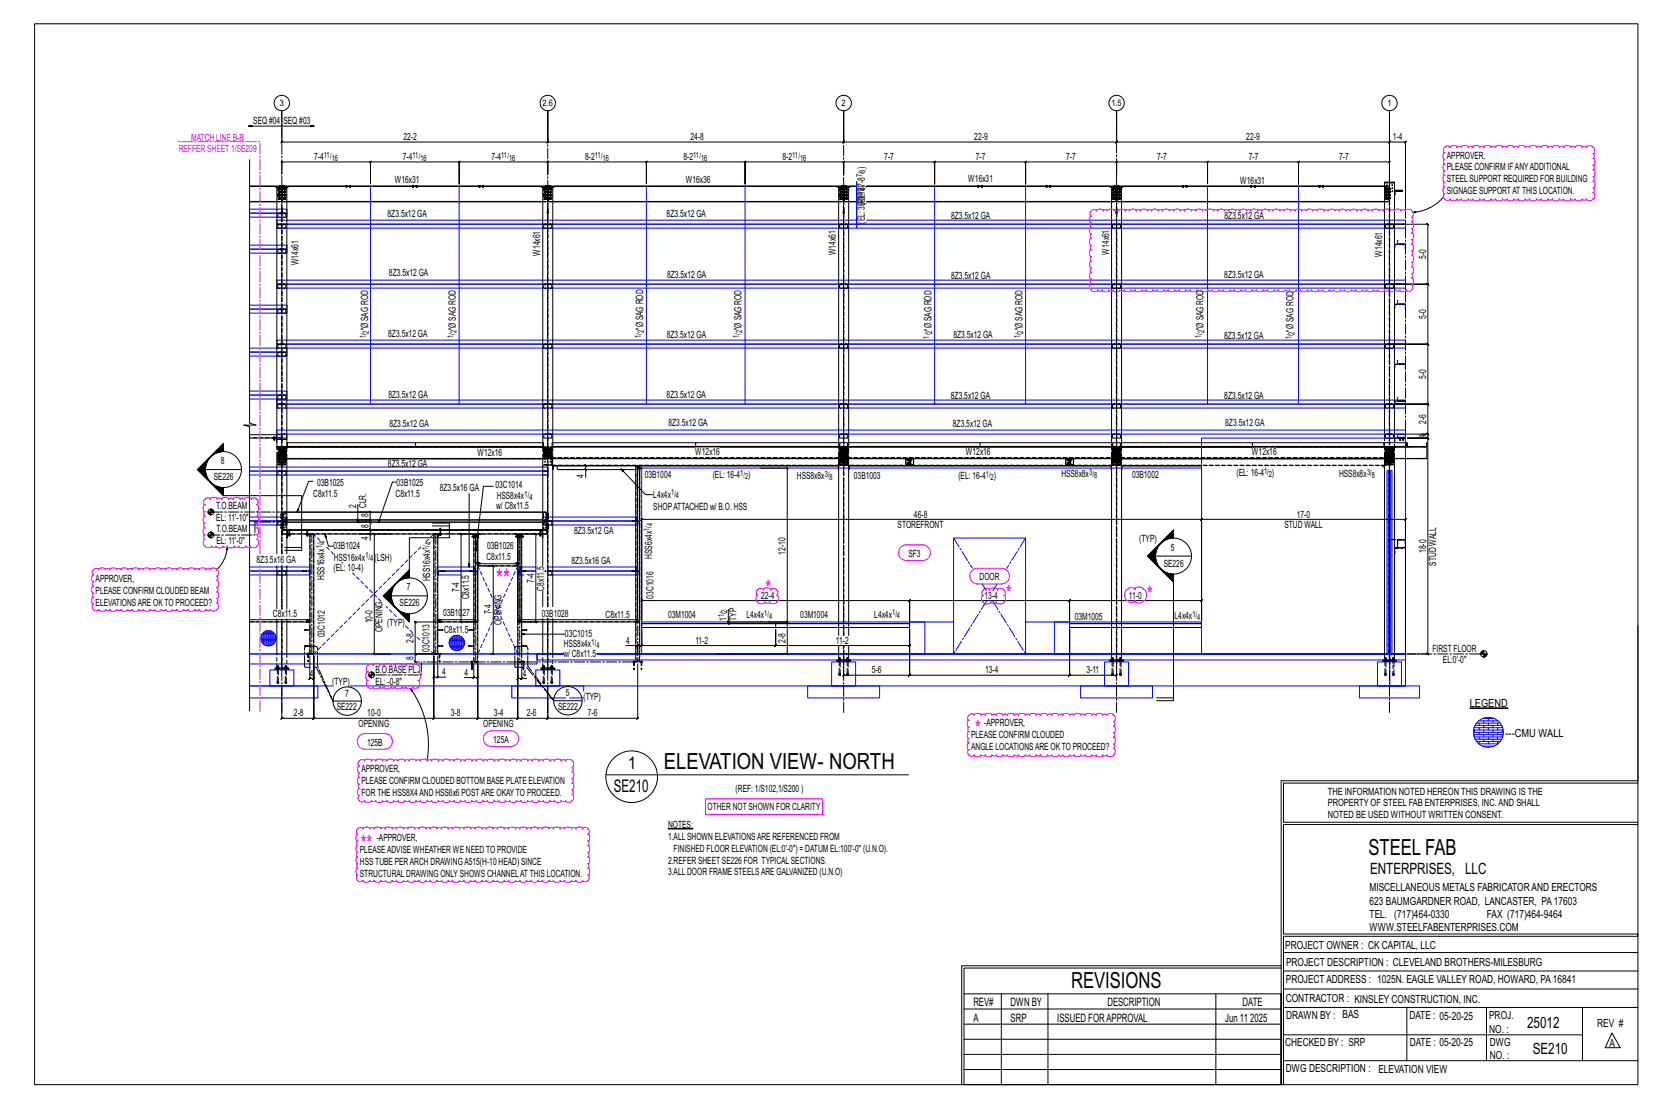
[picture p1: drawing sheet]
<svg xmlns="http://www.w3.org/2000/svg" width="914mm" height="610mm" viewBox="0 0 914 610" stroke-linecap="round" stroke-linejoin="round" font-family="sans-serif">
<defs><g id="words">
<text font-size="14.7" fill="#f0f" x="273" y="324">**</text>
<g font-size="12.2" fill="#f0f">
<text x="421" y="328">*</text>
<text x="554" y="331">*</text>
<text x="631" y="332">*</text>
<text x="537" y="405">*</text>
<text x="199" y="469">**</text>
</g>
<g font-size="12.2">
<text x="365" y="424">ELEVATION VIEW- NORTH</text>
<text x="753" y="471">STEEL FAB</text>
<text x="590" y="544">REVISIONS</text>
</g>
<g font-size="9.6">
<text x="346" y="423">1</text>
<text x="338" y="436">SE210</text>
</g>
<g font-size="8.6">
<text x="754" y="481">ENTERPRISES, LLC</text>
<text x="841" y="566">25012</text>
<text x="844" y="580">SE210</text>
</g>
<g font-size="6.4">
<text x="536" y="554">REV#</text>
<text x="556" y="554">DWN BY</text>
<text x="610" y="554">DESCRIPTION</text>
<text x="684" y="554">DATE</text>
<text x="536" y="563">A</text>
<text x="556" y="563">SRP</text>
<text x="582" y="563">ISSUED FORAPPROVAL</text>
<text x="674" y="563">Jun 11</text>
<text x="688" y="563">2025</text>
</g>
<g font-size="6.1">
<text x="809" y="390">LEGEND</text>
<text x="829" y="406">---CMU WALL</text>
<text x="754" y="491">MISCELLANEOUS METALS FABRICATORAND ERECTORS</text>
<text x="754" y="498">623 BAUMGARDNER ROAD, LANCASTER, PA17603</text>
<text x="754" y="505">TEL. (717)464-0330</text>
<text x="819" y="505">FAX (717)464-9464</text>
<text x="754" y="513">WWW.STEELFABENTERPRISES.COM</text>
<text x="708" y="523">PROJECT OWNER : CK CAPITAL, LLC</text>
<text x="708" y="532">PROJECT DESCRIPTION : CLEVELAND BROTHERS-MILESBURG</text>
<text x="708" y="541">PROJECTADDRESS : 1025N. EAGLE VALLEY ROAD, HOWARD, PA16841</text>
<text x="708" y="552">CONTRACTOR : KINSLEY CONSTRUCTION, INC.</text>
<text x="708" y="561">DRAWN BY : BAS</text>
<text x="776" y="561">DATE : 05-20-25</text>
<text x="820" y="561">PROJ.</text>
<text x="820" y="569">NO. :</text>
<text x="879" y="566">REV #</text>
<text x="708" y="576">CHECKED BY : SRP</text>
<text x="776" y="576">DATE : 05-20-25</text>
<text x="820" y="576">DWG</text>
<text x="886" y="577">A</text>
<text x="820" y="583">NO. :</text>
<text x="708" y="590">DWG DESCRIPTION : ELEVATION VIEW</text>
</g>
<g font-size="5.5">
<text x="139" y="69">SEQ #04</text>
<text x="156" y="68">SEQ #03</text>
<text x="222" y="77">22-2</text>
<text x="380" y="77">24-8</text>
<text x="536" y="77">22-9</text>
<text x="686" y="77">22-9</text>
<text x="767" y="77">1-4</text>
<text x="173" y="88">7-4</text>
<text x="222" y="88">7-4</text>
<text x="271" y="88">7-4</text>
<text x="322" y="88">8-2</text>
<text x="376" y="88">8-2</text>
<text x="431" y="88">8-2</text>
<text x="487" y="88">7-7</text>
<text x="537" y="88">7-7</text>
<text x="587" y="88">7-7</text>
<text x="637" y="88">7-7</text>
<text x="688" y="88">7-7</text>
<text x="737" y="88">7-7</text>
<text x="797" y="87">APPROVER,</text>
<text x="476" y="93" transform="rotate(-90 476 93)">)</text>
<text x="797" y="94">PLEASE CONFIRM IFANYADDITIONAL</text>
<text x="217" y="101">W16x31</text>
<text x="378" y="101">W16x36</text>
<text x="533" y="100">W16x31</text>
<text x="683" y="101">W16x31</text>
<text x="797" y="100">STEELSUPPORT REQUIRED FOR BUILDING</text>
<text x="797" y="107">SIGNAGE SUPPORTATTHIS LOCATION.</text>
<text x="213" y="120">8Z3.5x12 GA</text>
<text x="367" y="119">8Z3.5x12 GA</text>
<text x="476" y="123" transform="rotate(-90 476 123)">(</text>
<text x="476" y="122" transform="rotate(-90 476 122)">EL: 39(E-3L: 3)7-8</text>
<text x="524" y="121">8Z3.5x12 GA</text>
<text x="674" y="120">8Z3.5x12 GA</text>
<text x="297" y="141" transform="rotate(-90 297 141)">W14x61</text>
<text x="460" y="141" transform="rotate(-90 460 141)">W14x61</text>
<text x="611" y="140" transform="rotate(-90 611 140)">W14x61</text>
<text x="761" y="141" transform="rotate(-90 761 141)">W14x61</text>
<text x="785" y="143" transform="rotate(-90 785 143)">5-0</text>
<text x="164" y="146" transform="rotate(-90 164 146)">W14x61</text>
<text x="214" y="152">8Z3.5x12 GA</text>
<text x="367" y="153">8Z3.5x12 GA</text>
<text x="524" y="154">8Z3.5x12 GA</text>
<text x="674" y="153">8Z3.5x12 GA</text>
<text x="785" y="176" transform="rotate(-90 785 176)">5-0</text>
<text x="203" y="182" transform="rotate(-90 203 182)">&quot;Ø SAG ROD</text>
<text x="214" y="186">8Z3.5x12 GA</text>
<text x="251" y="182" transform="rotate(-90 251 182)">&quot;Ø SAG ROD</text>
<text x="354" y="182" transform="rotate(-90 354 182)">&quot;Ø SAG ROD</text>
<text x="408" y="182" transform="rotate(-90 408 182)">&quot;Ø SAG ROD</text>
<text x="513" y="182" transform="rotate(-90 513 182)">&quot;Ø SAG ROD</text>
<text x="563" y="182" transform="rotate(-90 563 182)">&quot;Ø SAG ROD</text>
<text x="663" y="182" transform="rotate(-90 663 182)">&quot;Ø SAG ROD</text>
<text x="712" y="183" transform="rotate(-90 712 183)">&quot;Ø SAG ROD</text>
<text x="367" y="186">8Z3.5x12 GA</text>
<text x="525" y="186">8Z3.5x12 GA</text>
<text x="674" y="186">8Z3.5x12 GA</text>
<text x="785" y="209" transform="rotate(-90 785 209)">5-0</text>
<text x="214" y="219">8Z3.5x12 GA</text>
<text x="367" y="219">8Z3.5x12 GA</text>
<text x="523" y="220">8Z3.5x12 GA</text>
<text x="674" y="220">8Z3.5x12 GA</text>
<text x="785" y="233" transform="rotate(-90 785 233)">2-6</text>
<text x="214" y="235">8Z3.5x12 GA</text>
<text x="368" y="235">8Z3.5x12 GA</text>
<text x="525" y="235">8Z3.5x12 GA</text>
<text x="675" y="235">8Z3.5x12 GA</text>
<text x="785" y="241" transform="rotate(-90 785 241)">4</text>
<text x="263" y="251">W12x16</text>
<text x="383" y="251">W12x16</text>
<text x="532" y="251">W12x16</text>
<text x="689" y="251">W12x16</text>
<text x="122" y="256">8</text>
<text x="214" y="257">8Z3.5x12 GA</text>
<text x="321" y="263" transform="rotate(-90 321 263)">4</text>
<text x="355" y="263">03B1004</text>
<text x="392" y="263">(EL: 16-4</text>
<text x="412" y="263">)</text>
<text x="439" y="264">HSS8x8x</text>
<text x="470" y="264">03B1003</text>
<text x="528" y="264">(EL: 16-4</text>
<text x="547" y="264">)</text>
<text x="584" y="263">HSS8x8x</text>
<text x="623" y="263">03B1002</text>
<text x="681" y="262">(EL: 16-4</text>
<text x="700" y="262">)</text>
<text x="737" y="263">HSS8x8x</text>
<text x="118" y="264">SE226</text>
<text x="175" y="267">03B1025</text>
<text x="218" y="268">03B1025</text>
<text x="273" y="269">03C1014</text>
<text x="172" y="274">C8x11.5</text>
<text x="218" y="273">C8x11.5</text>
<text x="242" y="270">8Z3.5x16 GA</text>
<text x="273" y="275">HSS8x4x</text>
<text x="360" y="274">L4x4x</text>
<text x="119" y="280">T.O.BEAM</text>
<text x="196" y="280" transform="rotate(-90 196 280)">2</text>
<text x="202" y="280" transform="rotate(-90 202 280)">CLR.</text>
<text x="273" y="280">w/ C8x11.5</text>
<text x="360" y="281">SHOPATTACHED w/ B.O. HSS</text>
<text x="119" y="287">EL: 11'-10&quot;</text>
<text x="203" y="285" transform="rotate(-90 203 285)">8</text>
<text x="503" y="285">46-8</text>
<text x="714" y="285">17-0</text>
<text x="119" y="293">T.O.BEAM</text>
<text x="203" y="291" transform="rotate(-90 203 291)">8</text>
<text x="494" y="291">STOREFRONT</text>
<text x="707" y="291">STUD WALL</text>
<text x="119" y="300">EL: 11'-0&quot;</text>
<text x="203" y="298" transform="rotate(-90 203 298)">4</text>
<text x="316" y="294">8Z3.5x12 GA</text>
<text x="627" y="298">(TYP)</text>
<text x="184" y="302">03B1024</text>
<text x="268" y="302">03B1026</text>
<text x="432" y="305" transform="rotate(-90 432 305)">12-10</text>
<text x="645" y="303">5</text>
<text x="785" y="305" transform="rotate(-90 785 305)">18-0</text>
<text x="141" y="310">8Z3.5x16 GA</text>
<text x="184" y="309">HSS16x4x</text>
<text x="206" y="309">(</text>
<text x="207" y="309">LSH)</text>
<text x="268" y="308">C8x11.5</text>
<text x="315" y="311">8Z3.5x16 GA</text>
<text x="359" y="308" transform="rotate(-90 359 308)">HSS6x4x</text>
<text x="500" y="307">SF3</text>
<text x="641" y="312">SE226</text>
<text x="791" y="311" transform="rotate(-90 791 311)">STUD WALL</text>
<text x="184" y="315">(EL: 10-4)</text>
<text x="53" y="320">APPROVER,</text>
<text x="179" y="319" transform="rotate(-90 179 319)">HSS16x4x</text>
<text x="237" y="320" transform="rotate(-90 237 320)">HSS16x4x</text>
<text x="294" y="321" transform="rotate(-90 294 321)">7-4</text>
<text x="539" y="320">DOOR</text>
<text x="53" y="327">PLEASE CONFIRM CLOUDED BEAM</text>
<text x="224" y="325">7</text>
<text x="253" y="326" transform="rotate(-90 253 326)">7-4</text>
<text x="300" y="325" transform="rotate(-90 300 325)">C8x11.5</text>
<text x="360" y="330" transform="rotate(-90 360 330)">03C1016</text>
<text x="419" y="330">22-4</text>
<text x="542" y="330">13-4</text>
<text x="621" y="330">11-0</text>
<text x="53" y="333">ELEVATIONSARE OKTO PROCEED?</text>
<text x="220" y="334">SE226</text>
<text x="258" y="330" transform="rotate(-90 258 330)">C8x11.5</text>
<text x="150" y="340">C8x11.5</text>
<text x="244" y="339">03B10</text>
<text x="255" y="339">27</text>
<text x="271" y="338" transform="rotate(-90 271 338)">7-4</text>
<text x="298" y="340">03B1028</text>
<text x="333" y="340">C8x11.5</text>
<text x="368" y="340">03M1004</text>
<text x="400" y="342" transform="rotate(-90 400 342)">1</text>
<text x="405" y="342" transform="rotate(-90 405 342)">TYP</text>
<text x="411" y="340">L4x4x</text>
<text x="441" y="340">03M1004</text>
<text x="481" y="340">L4x4x</text>
<text x="592" y="341">03M1005</text>
<text x="647" y="341">L4x4x</text>
<text x="205" y="343" transform="rotate(-90 205 343)">10-0</text>
<text x="213" y="345">(TYP)</text>
<text x="276" y="344" transform="rotate(-90 276 344)">OPENING</text>
<text x="179" y="351" transform="rotate(-90 179 351)">03C1012</text>
<text x="211" y="348" transform="rotate(-90 211 348)">OPENING</text>
<text x="228" y="354" transform="rotate(-90 228 354)">2-8</text>
<text x="245" y="349">C8x11.5</text>
<text x="311" y="351">03C1015</text>
<text x="432" y="354" transform="rotate(-90 432 354)">2-8</text>
<text x="237" y="359" transform="rotate(-90 237 359)">03C1013</text>
<text x="310" y="356">HSS8x4x</text>
<text x="345" y="355">4</text>
<text x="383" y="355">11-2</text>
<text x="460" y="355">11-2</text>
<text x="789" y="359">FIRST FLOOR</text>
<text x="228" y="363" transform="rotate(-90 228 363)">8</text>
<text x="310" y="362">w/ C8x11.5</text>
<text x="794" y="365">EL:0'-0&quot;</text>
<text x="207" y="371">B.O.BASE PL.</text>
<text x="243" y="372">4</text>
<text x="480" y="371">5-6</text>
<text x="542" y="371">13-4</text>
<text x="598" y="371">3-11</text>
<text x="171" y="373">4</text>
<text x="183" y="377">(TYP)</text>
<text x="207" y="377">EL: -0-8&quot;</text>
<text x="256" y="372">4</text>
<text x="288" y="373">4</text>
<text x="190" y="384">7</text>
<text x="312" y="383">5</text>
<text x="321" y="386">(TYP)</text>
<text x="162" y="395">2-8</text>
<text x="185" y="391">SE222</text>
<text x="202" y="395">10-0</text>
<text x="248" y="395">3-8</text>
<text x="272" y="395">3-4</text>
<text x="290" y="395">2-6</text>
<text x="307" y="391">SE222</text>
<text x="324" y="395">7-6</text>
<text x="197" y="400">OPENING</text>
<text x="266" y="400">OPENING</text>
<text x="542" y="400">-APPROVER,</text>
<text x="535" y="407">PLEASE CONFIRM CLOUDED</text>
<text x="202" y="411">125B</text>
<text x="272" y="409">125A</text>
<text x="535" y="413">ANGLE LOCATIONSARE OKTO PROCEED?</text>
<text x="199" y="425">APPROVER,</text>
<text x="199" y="432">PLEASE CONFIRM CLOUDED BOTTOM BASE PLATE ELEVATION</text>
<text x="405" y="436">(REF: 1/S102,1/S200 )</text>
<text x="731" y="438">THE INFORMATION NOTED HEREON THIS DRAWING IS THE</text>
<text x="199" y="438">FOR THE HSS8X4AND HSS6x6 POSTARE OKAYTO PROCEED.</text>
<text x="389" y="446">OTHER NOT SHOWN FOR CLARITY</text>
<text x="731" y="444">PROPERTY OF STEEL FAB ENTERPRISES, INC.AND SHALL</text>
<text x="368" y="456">NOTES:</text>
<text x="731" y="451">NOTED BE USED WITHOUT WRITTEN CONSENT.</text>
<text x="207" y="463">-APPROVER,</text>
<text x="368" y="463">1.ALLSHOWN ELEVATIONSARE REFERENCED FROM</text>
<text x="198" y="470">PLEASEADVISE WHEATHER WE NEED TO PROVIDE</text>
<text x="371" y="469">FINISHED FLOOR ELEVATION (EL:0'-0&quot;) = DATUM EL:100'-0&quot; (U.N.O).</text>
<text x="198" y="476">HSSTUBE PERARCH DRAWINGA515(H-10 HEAD) SINCE</text>
<text x="368" y="476">2.REFER SHEET SE226 FOR TYPICALSECTIONS.</text>
<text x="198" y="483">STRUCTURALDRAWING ONLYSHOWS CHANNELATTHIS LOCATION.</text>
<text x="368" y="482">3.ALLDOOR FRAME STEELSARE GALVANIZED (U.N.O)</text>
</g>
<g font-size="5.5" fill="#f0f">
<text x="105" y="77">MATCH LINE B-B</text>
<text x="98" y="84">REFFER SHEET 1/SE209</text>
</g>
<g font-size="4.9">
<text x="154" y="58">3</text>
<text x="299" y="58">2.6</text>
<text x="463" y="58">2</text>
<text x="612" y="58">1.5</text>
<text x="764" y="58">1</text>
</g>
<g font-size="4.7">
<text x="178" y="87">11/</text>
<text x="183" y="89">16</text>
<text x="227" y="87">11/</text>
<text x="231" y="89">16</text>
<text x="276" y="87">11/</text>
<text x="280" y="89">16</text>
<text x="327" y="87">11/</text>
<text x="332" y="89">16</text>
<text x="382" y="87">11/</text>
<text x="386" y="89">16</text>
<text x="436" y="87">11/</text>
<text x="440" y="89">16</text>
<text x="477" y="95" transform="rotate(-90 477 95)">8</text>
<text x="475" y="98" transform="rotate(-90 475 98)">7/</text>
<text x="477" y="105" transform="rotate(-90 477 105)">4</text>
<text x="203" y="184" transform="rotate(-90 203 184)">2</text>
<text x="251" y="184" transform="rotate(-90 251 184)">2</text>
<text x="353" y="186" transform="rotate(-90 353 186)">1/</text>
<text x="354" y="183" transform="rotate(-90 354 183)">2</text>
<text x="409" y="183" transform="rotate(-90 409 183)">2</text>
<text x="513" y="184" transform="rotate(-90 513 184)">2</text>
<text x="563" y="184" transform="rotate(-90 563 184)">2</text>
<text x="663" y="183" transform="rotate(-90 663 183)">2</text>
<text x="713" y="184" transform="rotate(-90 713 184)">2</text>
<text x="201" y="186" transform="rotate(-90 201 186)">1/</text>
<text x="250" y="186" transform="rotate(-90 250 186)">1/</text>
<text x="407" y="186" transform="rotate(-90 407 186)">1/</text>
<text x="511" y="186" transform="rotate(-90 511 186)">1/</text>
<text x="562" y="186" transform="rotate(-90 562 186)">1/</text>
<text x="661" y="186" transform="rotate(-90 661 186)">1/</text>
<text x="711" y="187" transform="rotate(-90 711 187)">1/</text>
<text x="408" y="262">1/</text>
<text x="410" y="264">2</text>
<text x="454" y="263">3/</text>
<text x="543" y="263">1/</text>
<text x="600" y="262">3/</text>
<text x="602" y="263">8</text>
<text x="696" y="261">1/</text>
<text x="699" y="263">2</text>
<text x="753" y="261">3/</text>
<text x="755" y="263">8</text>
<text x="457" y="264">8</text>
<text x="545" y="264">2</text>
<text x="289" y="273">1/</text>
<text x="291" y="275">4</text>
<text x="369" y="273">1/</text>
<text x="372" y="274">4</text>
<text x="358" y="292" transform="rotate(-90 358 292)">1/</text>
<text x="359" y="290" transform="rotate(-90 359 290)">4</text>
<text x="179" y="299" transform="rotate(-90 179 299)">4</text>
<text x="177" y="302" transform="rotate(-90 177 302)">1/</text>
<text x="236" y="303" transform="rotate(-90 236 303)">1/</text>
<text x="237" y="300" transform="rotate(-90 237 300)">4</text>
<text x="201" y="307">1/</text>
<text x="204" y="309">4</text>
<text x="399" y="340" transform="rotate(-90 399 340)">1/</text>
<text x="400" y="337" transform="rotate(-90 400 337)">2</text>
<text x="421" y="339">1/</text>
<text x="423" y="341">4</text>
<text x="491" y="339">1/</text>
<text x="494" y="341">4</text>
<text x="656" y="340">1/</text>
<text x="659" y="341">4</text>
<text x="326" y="355">1/</text>
<text x="328" y="357">4</text>
</g>
<text font-size="4.1" x="475" y="112" transform="rotate(-90 475 112)">28K31/0</text>
</g></defs>
<g fill="#000" stroke="#000" stroke-width=".55">
<path d="M809 390h21zM368 456h13z"/>
<circle cx="300" cy="254" r=".2"/>
<circle cx="303" cy="254" r=".2"/>
</g>
<g fill="none" stroke="#000" stroke-width=".55">
<path d="M19 13h883v584h-883zM137 69h36M155 61v17v1l1-1h-1h147l-1 1 1-1v-17v17l-1 1 1-1h162v1l1-1h-1v-17v17v1l1-1h-1h151l-1 1 1-1v-17v17l-1 1 1-1h150l-1 1 1-1v-17M137 88v145l4 1h-7l3 1v156M155 96v-7v1l1-1h-1h49v1v-1v12v-12v1v-1h49l-1 1 1-1v12v-12l-1 1 1-1h49l-1 1 1-1v7v-7l-1 1 1-1h54l-1 1 1-1v12v-12l-1 1 1-1h54v1l1-1-1 12v-12v1l1-1h-1h54v1l1-1-1 7v-7v1l1-1h-1h51l-1 1 1-1v12v-12l-1 1 1-1h50l-1 1 1-1v12v-12l-1 1 1-1h50l-1 1 1-1v7v-7l-1 1 1-1h50l-1 1 1-1v12v-12l-1 1 1-1h50l-1 1 1-1v12v-12l-1 1 1-1h50v1v-1v11v-22l-1 1 1-1h9l-1 1 1-1v42M137 102h15l-15 1M137 111h15M152 103h.1M152 102h6v1h-6zM152 115v-12h6v12M152 120v1M153 120h4"/>
<path d="M154 102h.1M154 102h1M155 102h-1M155 102h.1M156 102h.1M158 120v1M158 111h141M159 102l139 1zM159 103h-1M191 102h.1M191 103h.1M193 102h.1"/>
<path d="M193 103h.1M227 102h1M227 103h.1M228 102h.1M228 103h.1M229 102h.1M229 103h.1M264 102h.1M264 103h.1M266 102h.1M266 103h.1M298 103h1"/>
<path d="M299 102h6v1h-6zM300 102h.1M300 102h1M301 102h.1M302 102h.1M302 102h1M303 102h.1M304 111h158M305 102l156 1zM305 103h-1M461 103h1M461 102h6v1h-6z"/>
<path d="M463 102h.1M463 102h1M464 102h.1M465 102h.1M465 102h1M466 102h.1M467 111h5M468 103h-1M468 103h4M472 102l-4 1M477 102h134l-134 1M477 111h135"/>
<path d="M538 102h1M538 103h.1M539 102h.1M539 103h.1M540 102h1M540 103h.1M541 103h.1M576 102h.1M576 103h.1M578 102h.1M578 103h.1M611 103h1"/>
<path d="M612 102h6v1h-6zM614 102h.1M615 102h.1M615 102h1M616 102h.1M617 111h145M618 103h-1M618 103h.1M651 102h.1M651 103h.1M653 102h.1M653 103h.1"/>
<path d="M689 102h.1M689 103h.1M691 102h.1M691 103h.1M726 102h1M726 103h.1M727 102h.1M727 103h.1M728 102h.1M728 103h.1M762 102h-144l144 1M768 105h4h-4v2z"/>
<path d="M768 107h.1M772 105l-4 1M778 117l1-1v1zM794 109a24 24 0 0 1-16 8M152 126v9M152 139v15M153 126h4M153 139h4M158 126v9M158 139v15M299 121v-18h5v18M299 126v28"/>
<path d="M299 126h5M304 126v28M462 121v-18h5v18M462 126v28M462 126h5M467 126v28M612 121v-18h5v18M612 126v28M612 126h5M617 126v28M762 121v-21h6v21M762 126v28"/>
<path d="M763 126h4M767 123h19l1 1-1-1v33l1 1-1-1h-19h19l1 1-1-1v34v-1l1 1h-1h-19h19v-1l1 1h-1v33v-1l1 1h-1h-18h18v-1l1 1h-1v16l1 1-1-1h-18M768 126v28M768 135l5-1-5 1v2zM152 159v9M153 159h4M158 159v9M299 159v28M299 159h5M304 159v28M462 159v28M462 159h5"/>
<path d="M467 159v28M612 159v28M612 159h5M617 159v28M762 159v28M763 159h4M768 159v28M152 172v15M153 172h4M158 172v15M768 168h5h-5v2zM152 192h.1"/>
<path d="M152 196v19M153 196h4M153 192h.1M157 192h.1M158 192h.1M158 196v19M299 192v28M299 192h5M304 192v28M462 192v28M462 192h5M467 192v28"/>
<path d="M612 192v28M612 192h5M617 192v28M762 192v28M763 192h4M768 192v28M152 220h.1M153 220h4M158 220h.1M768 201h5h-5v2zM137 239h18v2h-18M152 225v14"/>
<path d="M153 225h4M155 239h3zM155 239v2h3v-2M158 225v14M299 225v19M299 239h5zM299 239v2h5v-2M299 225h5M304 225v19M462 225v19M462 239h5zM462 239v2h5v-2"/>
<path d="M462 225h5M467 225v19M612 225v19M612 239h5zM612 239v2h5v-2M612 225h5M617 225v19M762 225v16M763 239h4zM763 225h4M763 239v2h4v-2M768 225v16"/>
<path d="M783 239h3l1 1-1-1v2l1 1-1-1h-11h11l1 1-1-1v119l1 1-1-1h-11M109 259l14 14M109 259h24M110 259l4 4M113 259h.1M113 258v1M113 258l-1 1M113 258l-1 1h1M113 257l-1 2 1 1M113 257l-2 2 2 2M113 256l-2 3 2 2M114 256l-3 3 3 3"/>
<path d="M114 255l-4 4M114 255l-4 4 4 3M114 254l-4 5M115 253l-6 6 6 5M123 249v-5l-14 15M123 247l-2 2M123 246l-3 3M123 247l-1 2M123 245l-5 5M123 244l-14 15 14 14-14-14zM123 248l-1 1M123 248v1"/>
<path d="M123 245l-4 5M123 245l-6 6M123 245l-14 14M150 241h2v2v-1zM151 242v-1v1M151 241h.1M151 242h.1M151 242v1v-1M152 241v3M152 253v4M152 246v1M153 253v2h2"/>
<path d="M153 246h4l-2 1v8l2 1h-4l2-1v-8zM153 253h1zM153 254h1zM153 253h1M154 252h.1M154 248h.1M154 249h.1M154 251h.1M155 255h.1M155 253h.1M155 252h.1M155 247h.1"/>
<path d="M155 248h.1M155 249h.1M155 251h.1M155 252v1M155 254h.1M155 254v1M155 250h.1M155 249v2M155 247v5zM155 247v8v-2M155 251v4v-2M155 248v1"/>
<path d="M155 252h1M155 254l1 1zM155 253h1M156 252h.1M156 254v1M156 254h.1M156 253h145zM156 253h.1M156 253h1M156 254h1zM156 247l1 1zM156 249l1 1z"/>
<path d="M156 251h1zM157 252h.1M157 246h.1M157 253v2h-2M158 246h141zM158 246h-1M158 241v3M158 253v4M158 246h.1M158 246v1M158 246l-3 1h2v5h-2h1M158 246h71z"/>
<path d="M158 246v-2h71v2h70h-70M229 244h70v2M299 253v4M299 246v1h2M300 251h.1M300 249v1zM300 247v1zM300 249h.1M300 248h.1M301 251h-1h1M301 249h-1h1M301 247h-1l1 1"/>
<path d="M301 249v1M301 249h.1M301 253h-145M301 252h.1M301 251h.1M301 249v1zM301 247v1zM301 247v1M301 247h-2v5h2v-1v-1M301 247v1v1M301 247v5zM301 251h1"/>
<path d="M301 250h1M301 249h1M301 248h1M301 247h1M302 247v5zM302 247h2v5h-2M302 249v1M302 249h.1M302 248h.1M302 247v1M302 247h.1M302 252l162 1z"/>
<path d="M302 252h.1M302 251h.1M302 250h.1M303 247v1zM303 249v1zM303 251h.1M304 253v3v-3v3h158v-3v3v-3M304 246h79zM304 246v-2h79v2h79h-79M304 246v1h-2M304 256l2 1h-1l-1 2zM304 256v29"/>
<path d="M307 256l43 1zM307 257v2h43v-2M308 259h14v4M308 256h14l1 1-1-1v3M322 258l1 1zM342 258l13 14h4M351 257h1v86h-1zM351 257h-1h1h-1v28M352 257l-2-1 2 1M352 257v1zM352 258h.1M352 258h1h-1"/>
<path d="M352 257l1 1M352 256l66 1zM353 258h.1M383 246h-79h158h-66M383 244h79v2M418 256h41l-41 1M418 258h15v-1l1 1h-1v85v-1l1 1h-1h-32v-7M459 256h3v3l-1-2zM462 256v87M462 246v1h2M462 253v2h2M462 246h5z"/>
<path d="M462 246v-2h5v2M462 246l2 1v8l-2 1h5l-2-1v-8l2-1M463 254h.1M463 253h.1M463 252h.1M463 251h.1M463 249h.1M463 248h.1M463 247h.1M463 247v1M464 251h-1h1M464 247h-1l1 1"/>
<path d="M464 251h.1M464 249v1M464 247v1M464 248h.1M464 247h.1M464 255h.1M464 253h.1M464 249h.1M464 254h.1M464 252h.1M464 252v1M464 249v1z"/>
<path d="M464 247v1zM464 249h-1h1M464 254v1M464 247v5zM464 247h-2v5h2v-1M464 248v1M464 250v1M464 247v8v-3M465 251h.1M465 250h.1M465 249h.1M465 248h.1"/>
<path d="M465 247h.1M465 247v5zM465 247v8v-3M465 249v1M465 247v1M465 252h.1M465 254h.1M465 253h.1M465 254v1zM465 252l149 1zM465 252v1M465 254v1"/>
<path d="M466 253h.1M466 254h.1M466 247v1zM466 249v1zM466 251h.1M466 252h.1M467 246h73zM467 246v-2h73v2h72h-72M467 246h145zM467 246v1h-2h2v5h-2M467 256h2l-2 1v2zM467 256v87"/>
<path d="M470 256l66 1zM499 256h.1M499 253h4v3h-4zM499 253h.1M500 256h2zM503 253v3h-4v-3h4M503 256h.1M536 256h66l-66 1M540 244h72v2M587 256h.1M587 253h4v3h-4zM587 253h.1"/>
<path d="M588 256h2zM591 253v3h-4v-3h4M591 256h.1M602 256h7l-7 1M610 256h2v3v-2zM612 256v87M612 246v1h2M613 246h4zM613 246v-2h4v2M613 246l2 1v8l-2 1h4l-2-1v-8l2-1M613 253h1h-1zM613 254h1z"/>
<path d="M614 251h.1M613 249v1zM613 247v1zM613 253h.1M613 252h.1M613 251h.1M613 249h.1M613 248h.1M613 247h.1M614 251h-1h1M614 247h-1l1 1M614 249v1"/>
<path d="M614 247v1M614 248h.1M614 247h.1M614 255h.1M614 253h.1M614 249h.1M614 254h.1M614 252h.1M614 252v1M614 249v1zM614 247v1zM614 249h-1h1"/>
<path d="M614 255h-2v-2v3v-3v3h-145v-3v3v-3v2h-2M614 254v1M614 247l1 5zM614 247h-2v5h2v-1M614 248v1M614 250v1M615 247v8l-1-3M615 251h.1M615 250h.1M615 249h.1M615 248h.1M615 247h.1"/>
<path d="M615 247v5zM615 247v8v-3M615 249v1M615 247v1M615 252h.1M615 254h.1M615 253h.1M615 255h2v-2v3v-3v3h44M615 254v1zM615 253h150zM615 253h150M615 252v1"/>
<path d="M615 254h1l-1 1M615 254h1M616 254h.1M616 253h-1M616 253h1zM616 254h1zM616 247v1zM616 249v1zM616 251h.1M616 253h.1M616 252h.1M617 246h72z"/>
<path d="M617 246v-2h72v2h73h-73M617 246v1h-2h2v5h-2M617 256h3l-2 1v2zM617 256v87M620 256l41 1zM689 244h73v2M762 246v1h3M762 246h12zM762 246v-2h12v2M762 256v104M763 246h.1M763 253v3l-1-3v3"/>
<path d="M763 246h-146h72M763 246h-60M763 246h4l-2 1v8l2 1h-4l2-1v-8zM763 251h1h-1h1h-1zM763 249h1h-1l1 1h-1zM763 247h1l-1 1h1h-1zM763 252h.1M764 248h.1M764 249h.1M764 251h.1M764 252h.1M764 252h1"/>
<path d="M764 247v1M764 249v1M764 249h1M764 247h.1M764 253h.1M765 251h-1h1M765 249h-1l1 1M765 247h-1l1 1M765 247h.1M765 248h.1M765 249h.1M765 251h.1"/>
<path d="M765 247h-2v5h2v-1M765 247v5zM765 248v3M765 247v1M765 252h-1M765 250h.1M765 249v1M765 252l20 1zM766 252h-1M766 252h.1M766 247l1 1zM766 249l1 1z"/>
<path d="M766 251h1zM767 246h1M767 246h18zM768 246h.1M768 253v107M768 246l-3 1h2v5h-2h1M769 240l1 1h3l1-1v1h-5zM770 241h.1M770 241h1M771 241h.1M772 241h.1M772 241h1"/>
<path d="M773 241h.1M775 246h2zM775 246l-1-2 1 2M783 246h2v-2v2zM785 246v6M117 267l6 5M118 267l5 5M119 267l4 5M119 268l4 4M120 268l3 3M121 268l2 2M122 268l1 2"/>
<path d="M122 268l1 1M123 268v1M123 273h43v30h-9M123 268v5M152 262v23M153 262h4M158 262v23M172 265h-2l-6 17M197 278v8h7v1l-1-1h1v-4l-1-1 1 1h-6M218 265h-2l-8 23M258 272v40M272 268h-6l-4 36"/>
<path d="M302 262h-3v23M114 282h4M114 295h4M115 282l1 1M115 295l1 1M115 295h1M116 282h.1M116 295h.1M116 280l2 2M116 281l1 1M116 294v1M116 293l2 2"/>
<path d="M116 294l1 1M116 280v4M116 293v3M116 293l2 1M140 287h3M152 289v16M153 289h4M155 285h.1M155 292l1 2zM156 292h145v2h-145zM158 294h2h-2v2zM158 289v3h141v-3"/>
<path d="M158 294v11M158 287h141M158 288h141M158 282h141M158 286h141M159 292h.1M159 294v1M159 294h.1M159 295h.1M159 294h1M159 294v1l1-1M159 292h1z"/>
<path d="M160 292h.1M168 294h3v2l-1-2zM169 294h1v1zM169 292h.1M169 294v1M169 294h.1M169 295h.1M169 294h1M169 292h1M170 292h-1M170 292h.1M171 294h2z"/>
<path d="M171 294h2v66h-2zM179 294l2 7h3M196 286l1 1zM197 286v1h-1l1 1v-1h7h-1l1 1v-1v5l-1-1 1 1h-6h6l-1-1 1 1v2M198 294h6v4M203 294l1 1zM215 294h-9l1 1-1-1v66l1 1-1-1h9M238 288h9v8h-22v18M238 290h9M239 294h2zM239 294h2v66h-2zM241 294h2h-2v2z"/>
<path d="M242 292h.1M242 294h.1M242 294v1M242 294h1zM242 292h1zM242 291h1M242 292l1-1v1M242 291v1M243 291h-1M243 291h.1M243 294h.1M243 294l-1 1"/>
<path d="M260 295v1M260 295h1M261 295v1zM261 294h1zM261 296l-1-1 1 1M262 294h1v49h-1zM262 294h-1v18M263 294h-9h-1l1 1v-1v49l-1-1 1 1h6M263 294h2h-2v2zM263 295v1zM263 296h.1M263 295v1"/>
<path d="M263 295h.1M283 294h2v2v-2zM284 295v1M284 295h1M285 296h.1M285 295h.1M285 295v1zM285 295h-1l1 1M285 295v1M285 294h1v49h-1zM286 294h9h-1l1 1v-1v49l-1-1 1 1h-7M286 294h1h-1h1v18"/>
<path d="M287 295v1zM287 295v1M287 295h1l-1 1M287 295h1M288 295h.1M288 295v1zM297 294h2v2v-2zM297 294h1v1zM297 292h.1M297 294v1M297 294h1zM297 292h1z"/>
<path d="M297 295h1M297 292h1M297 294h1M298 292h.1M298 295h.1M299 294v18M299 289h5M301 292v2zM302 285h.1M304 289v23M350 289v23M351 285h-1v2"/>
<path d="M645 296l1-1-1 1M646 296v-4l-14 14M646 295l-2 2M646 294l-3 3M646 293l-5 5M646 292l-14 14 14 14-14-14zM646 295l-1 1M646 296h-1M646 294l-2 3M646 293l-3 4M646 296h.1M646 293l-4 4"/>
<path d="M646 292l-6 6M125 301v2zM125 301a19 19 0 0 1-6 13M152 312h.1M152 317v18M153 317h4M157 301h9M158 312h.1M158 317v18M170 317h1M223 319l2-3-3 3M225 318v-4l-14 14"/>
<path d="M225 317l-1 1M225 316l-2 2M225 318h.1M225 314l-14 14 14 14-14-14zM225 314l-5 6M225 315l-3 4M225 315l-4 4M241 317h.1M261 317v24M262 313h-1v1M263 310v1zM263 310h.1"/>
<path d="M263 310h1M263 311h.1M263 310h22v2h-22zM263 311v-2v3M264 310h.1M264 310h-1M267 312h5l-1-1 1 1v48h-1l1 1-2-1M284 310h.1M284 310h1M285 311v-2v3M285 311h.1M285 310v1z"/>
<path d="M285 310h-1M285 310h.1M286 314h1M286 315h1M287 313v1M287 317v24M304 317h-3M304 317v17M350 317v24M351 313h-1v1M632 306l14 15M632 306h24"/>
<path d="M633 306l4 5M635 306l1 2M636 306v1M636 306h.1M636 306h-1M636 305l-1 1 1 1M636 305l-1 1 1 2M636 304l-2 2M636 304l-2 2 2 2M636 304l-2 2 2 3M637 303l-3 3 3 3M637 303l-4 3"/>
<path d="M637 303l-4 3 4 4M637 302l-4 4 4 4M637 302l-4 4M637 302l-4 4 4 5M638 301l-6 5 6 5M640 314l6 6M641 315l5 5-4-5M642 315l4 4M643 316l3 3M644 316l2 2M645 316l1 2M645 316l1 1"/>
<path d="M646 316v1M646 316v70h-9M212 328l4 4M213 328l3 3M214 328l2 1M215 328v1M215 328h.1M216 327l-1 1 1 1M216 327l-2 1M216 327l-2 1 2 2M216 326l-2 2M216 326l-2 2 2 2"/>
<path d="M216 325l-3 3 3 3M216 325l-3 3 3 4M216 324l-4 4M217 324l-5 4 5 5M217 323l-5 5 5 5M220 336l5 6M220 320l5-6-13 14M220 337l5 5M221 337l4 4M222 337l3 4M223 338l2 2M223 340l2 2"/>
<path d="M224 338l1 1M225 338v1M225 338h.1M225 338v4M235 328h-24l11 12M299 325v9M138 341h32v2h-32M152 341h.1M152 343v17M158 341h.1M158 343v17M168 355v1z"/>
<path d="M168 347h.1M168 356h3h-3M168 347h3h-3M169 343h.1M169 341h.1M169 360h.1M169 360h1M169 343h1M170 343h.1M170 342l1-1-1 1M171 360h-2h2M171 360h.1"/>
<path d="M171 360h1zM172 360h.1M239 360h.1M239 360h2zM240 343h-11l-1-1 1 1v17h-1l1 1v-1h9M241 360h.1M241 360h2h-2M241 341h21v2h-21zM241 342v-1v1M242 360h.1M242 343h.1M242 343h1"/>
<path d="M242 341h1M243 343h-1M243 343h.1M244 355v1zM244 356h-3h3M244 347h.1M244 347h-3h3M258 355v1zM258 347h.1M258 356h3h-3M258 347h3h-3M261 343v17"/>
<path d="M261 343h.1M261 343h1M261 341l1 1M262 343h.1M263 343v17M285 343v17M286 343h.1M286 342h1M286 342h.1M286 343h1M287 342h.1M287 341h64v2h-64z"/>
<path d="M287 342h-1M287 343h-1h1M287 341l-1 1M287 343h.1M287 349h24M287 343v17M289 356h-2h2M289 347h-2h2M299 341h.1M299 343v17M304 341h.1M304 343v17"/>
<path d="M345 355h6v5M350 343v17M350 343h.1M350 343h1M351 341v1M351 356l1-1zM351 342h.1M351 343h-1M351 343h.1M351 355h2v1l1-1h-1v-8v8v1l1-1h-1h74v1l1-1h-1v-8v8v1l1-1h-1h74l-1 1 1-1v-8v25v-1l-1 1h1h-37l1-1-1 1v-7M352 343v17M353 343v3h74"/>
<path d="M353 343h74zM400 342l1 1zM401 343h-1l1 1v-1h25M423 343h10v-1l1 1h-1v17l1 1-1-1h-39M427 343v3h74M427 343h74zM462 346v4M462 355v5M467 346v4M467 355v5M501 355v17h-1l1-1v1h88h-1l1-1v1v-25v25h-1l1-1v1h26h-1l1-1v1v-7M589 343h72z"/>
<path d="M589 343v3h72v-3M612 346v14M617 346v14M661 341v-10l1-1-1 1h-72v-1l-1 1h1v11v-11v-1l-1 1h1h-88v-1l-1 1h1v11v-11v-1l-1 1h1h-148l1-1-1 1v10v-55v1l1-1h-1h308v1l1-1h-1v55v-55v1l1-1h-1h113l-1 1 1-1v73M817 358l-2 2M817 359l-1 1M817 360h-1M817 358v4M902 345v85h-197M155 378v18l1-1-1 1h18h-1l1-1v1v-35v35h-1l1-1v1h66h-1l1-1v1v-35v35h-1l1-1v1h24l1-1-1 1v-31v31l1-1-1 1h22l1-1-1 1v-31v31l1-1-1 1h17h-1l1-1v1v-18M170 360h.1M171 361v13h-1l1-1v1h2h-1l1-1v1v-13"/>
<path d="M203 372h3M203 372l1 1M203 372l2 1M204 372h1M205 371l1 1M205 371v1M205 370l1 2M205 370v4M205 370l1 1M226 379l1 1v1zM226 379a53 53 0 0 1 9 40M239 360h-10h-1l1 1v-1v5l-1-1 1 1h2"/>
<path d="M239 361v12h-1l1-1v1h2M241 373l1-1-1 1zM241 361v12h5M261 373l-1 1 1-1zM261 365v8h-5M263 365v8h1l-1 1v-1h-2M285 365v9l1-1-1 1h2M287 374l1-1zM287 365v9h3M351 366v30l1-1-1 1h-49v-1l-1 1h1v-12M815 360h4M817 360v1"/>
<path d="M818 360l-1 1M819 360l-2 2M183 386h16M305 386h15M637 384h9M334 427h166M705 430v167v-50M902 431h-195v22h195M902 454h-195v60h195v2h-195v81M705 533h-174v14M705 532h-176v65M707 535h195"/>
<path d="M707 525h195M531 547h174v50h-174zM531 556h174M551 547v50M577 547v50M669 547v50M707 555h195M707 545h195M774 555v29M818 555v29M871 555v29M531 572h174"/>
<path d="M531 564h174M707 570h164M887 569l5 8h-8zM531 589h174M531 581h174M707 584h195"/>
<circle cx="155" cy="57" r="4"/>
<circle cx="302" cy="57" r="4"/>
<circle cx="464" cy="57" r="4"/>
<circle cx="615" cy="57" r="4"/>
<circle cx="765" cy="57" r="4"/>
<circle cx="123" cy="259" r="10"/>
<circle cx="154" cy="254" r=".2"/>
<circle cx="154" cy="254" r=".4"/>
<circle cx="157" cy="251" r=".2"/>
<circle cx="157" cy="249" r=".2"/>
<circle cx="157" cy="248" r=".2"/>
<circle cx="157" cy="251" r=".4"/>
<circle cx="157" cy="249" r=".4"/>
<circle cx="157" cy="248" r=".4"/>
<circle cx="157" cy="254" r=".2"/>
<circle cx="157" cy="254" r=".4"/>
<circle cx="303" cy="248" r=".2"/>
<circle cx="303" cy="249" r=".2"/>
<circle cx="303" cy="251" r=".2"/>
<circle cx="303" cy="251" r=".4"/>
<circle cx="303" cy="249" r=".4"/>
<circle cx="303" cy="248" r=".4"/>
<circle cx="463" cy="254" r=".2"/>
<circle cx="463" cy="254" r=".4"/>
<circle cx="466" cy="249" r=".2"/>
<circle cx="466" cy="248" r=".2"/>
<circle cx="466" cy="251" r=".2"/>
<circle cx="466" cy="251" r=".4"/>
<circle cx="466" cy="249" r=".4"/>
<circle cx="466" cy="248" r=".4"/>
<circle cx="466" cy="254" r=".2"/>
<circle cx="466" cy="254" r=".4"/>
<circle cx="613" cy="254" r=".2"/>
<circle cx="613" cy="254" r=".4"/>
<circle cx="616" cy="248" r=".2"/>
<circle cx="616" cy="251" r=".2"/>
<circle cx="616" cy="249" r=".2"/>
<circle cx="616" cy="248" r=".4"/>
<circle cx="616" cy="251" r=".4"/>
<circle cx="616" cy="249" r=".4"/>
<circle cx="616" cy="254" r=".2"/>
<circle cx="616" cy="254" r=".4"/>
<circle cx="763" cy="249" r=".2"/>
<circle cx="763" cy="248" r=".2"/>
<circle cx="763" cy="251" r=".2"/>
<circle cx="766" cy="251" r=".2"/>
<circle cx="766" cy="249" r=".2"/>
<circle cx="766" cy="248" r=".2"/>
<circle cx="766" cy="249" r=".4"/>
<circle cx="766" cy="251" r=".4"/>
<circle cx="766" cy="248" r=".4"/>
<circle cx="116" cy="295" r="1.6"/>
<circle cx="116" cy="282" r="1.6"/>
<circle cx="646" cy="306" r="10"/>
<circle cx="225" cy="328" r="10"/>
<circle cx="205" cy="372" r="1.6"/>
<circle cx="817" cy="360" r="1.8"/>
<circle cx="191" cy="386" r="8"/>
<circle cx="313" cy="386" r="8"/>
<circle cx="348" cy="428" r="14"/>
</g>
<g fill="none" stroke="#00f" stroke-width=".55">
<path d="M137 115h21v2h-21h21v3h-21M204 102v121M253 102v121M356 102v121M410 102v121M472 100v25zM515 102v121M565 102v121M665 102v121M715 102v121M137 135h21v4h-21M137 137h21"/>
<path d="M472 121h-320v2h622h-622v3h622v-5h-297M769 133v1h5v2v-2h-5zM152 156h622v3h-622zM152 154h622v2h-622zM137 168h21v2h-21h21v2h-21M769 166v1h5v2v-1h-5zM137 194h21v2h-21M137 192h21v2M137 194h21M152 189v3h622v-5h-622v2h622M152 190h622M769 199v1h5v2v-1h-5z"/>
<path d="M137 215h21v3h-21h21v2h-21M769 219v2h5v2v-2h-5zM152 222h622v3h-622zM152 223h622M152 239h622M769 220h-617v2M769 237h-617v4M769 220h5v2M769 237h5v4M137 257h165v2h-165h165v3h-165M353 258h308v85h-96v-47h-40v47h-172zM661 241h113v119h-113z"/>
<path d="M764 259h2v101h-2zM764 259v101M765 259v101M766 259v101M137 287h21v2h-21M137 285h21v2M137 287h21M299 287h52v2h-52zM299 287v-2h52v2M299 287h52M351 285h-1v2M137 312h34v2h-34h34v3h-34"/>
<path d="M241 312h21v2h-21zM254 317h-13v-3h21v3h-2M262 313h-1v1M287 313v1M295 312h-8v2h8h-8v3h1M301 312h50v2h-50h50v3h-50M351 313h-1v1M144 351h8M144 352h8M144 352v1h8M144 350h8M144 351h.1"/>
<path d="M144 353h8M144 349h7M144 354h7M145 348h5M145 349v1M145 350v1M145 351v1M145 353h.1M145 354v1M146 348h3M146 355h3M146 347v1"/>
<path d="M146 348v1M146 350h.1M146 351h.1M146 352v1M146 353v1M146 355v1M148 348h.1M148 349v1M148 350v1M148 351v1M148 353h.1M148 354v1"/>
<path d="M149 347v1M149 348v1M149 350h.1M149 351h.1M149 352v1M149 353v1M149 355v1M150 349v1M150 350v1M150 351v1M150 353h.1M150 354v1h-5"/>
<path d="M152 350h.1M152 351h.1M152 352v1M247 354h9M247 353h9M247 355h9M248 352v1M248 353v1M248 355h.1M248 352h7M248 356h7M248 351h7"/>
<path d="M248 357h7M249 351h5M249 351v1M249 353h.1M249 354v1M249 355v1M249 357h5M250 350h3M250 358h3M250 350h.1M250 351h.1M250 352v1"/>
<path d="M250 353v1M250 355h.1M250 356v1M250 358h.1M251 350v1M251 351v1M251 353h.1M251 354v1M251 355v1M251 357h.1M253 350h.1M253 351h.1"/>
<path d="M253 352v1M253 353v1M253 355h.1M253 356v1M253 358h.1M254 351v1M254 353h.1M254 354v1M254 355v1M254 357h.1M255 352l-8 1M255 355h-8"/>
<path d="M255 353v1M353 343v17M501 343h8v17h-8zM525 343v17M565 343v17zM580 343h9v17h-9zM149 369h13v9h-13zM183 378h-46h38v6h-38M193 378h581M295 369h13v9h-13zM445 378h39v6h-39zM458 365h13v13h-13z"/>
<path d="M595 378h39v6h-39zM608 365h13v13h-13zM748 378h33v6h-33zM758 365h14v13h-14zM765 360h9v18h-9zM774 360h-445h445v3h-478v-3h14h-173h159v6h-159M314 384h7M321 381v-3h-39v6h30M812 399h15M813 398h13M814 397h11M814 398v1"/>
<path d="M816 396h6M817 395v1M817 397v1M817 399v2M819 396v1M819 398v1M822 395v1M822 397v1M822 399v2M824 398v1M811 403h17M811 402h17"/>
<path d="M811 405h17M812 406h15M812 401h15M812 400v1M812 402v1M812 405v1M812 407h15M813 408h13M814 401v1M814 403v2M814 406v1M814 408v2h11"/>
<path d="M816 411h6M817 402v1M817 405v1M817 407v1M817 411h.1M819 401v1M819 403v2M819 406v1M819 408v2M822 402v1M822 405v1M822 407v1"/>
<path d="M822 411h.1M824 401v1M824 403v2M824 406v1M824 408v2M827 400v1M827 402v1M827 405v1"/>
<circle cx="148" cy="351" r="4"/>
<circle cx="251" cy="354" r="4"/>
<circle cx="819" cy="403" r="8"/>
</g>
<g fill="none" stroke="#000" stroke-width=".55" stroke-dasharray="2 1.4">
<path d="M152 115h.1M152 117v-2M152 120v-3M152 103h3v8M152 111h3h-3M153 117l4 1zM153 120v-2M153 109h.1M153 107h.1M153 106h.1M153 104h.1M153 108h.1"/>
<path d="M153 109h1M153 107v1M153 108h1M153 107h1M153 105v1M153 106h1M153 105h1M153 104h1M153 105h.1M154 109h.1M154 108h.1M154 107h.1"/>
<path d="M154 106h.1M154 105h.1M154 104h.1M154 107v1M154 108v-1M154 105v1M154 102h.1M154 103v-1M154 103h.1M154 118v-1M154 104v-1M154 107v1v-1"/>
<path d="M154 102v1zM154 117h.1M154 102v1M154 117v1M154 103v1M154 104h1zM154 105l1 1zM154 106h1zM154 107l1 1zM154 108h1zM154 107h1zM154 109h1z"/>
<path d="M154 103h1M154 102h1M155 103h.1M155 104h.1M155 105v1zM155 107v1zM155 109h.1M155 107h.1M155 108h.1M155 106h.1M155 110h-2v-7M155 103v7z"/>
<path d="M155 117h.1M155 117v-2M155 115v-1v1M155 103v3zM155 108v-1M155 103v132M155 118v-1M155 107v1M155 115v3M155 103h1M155 105h.1M155 107v1v-1"/>
<path d="M156 111v-8h2M156 104h-1M156 104h.1M156 105l-1 1M156 106h.1M156 105h.1M156 107h-1M156 108h.1M156 107h.1M156 109h-1M156 109h.1M156 106h-1"/>
<path d="M156 106v-1M156 108l-1-1M156 108v-1M156 102h.1M156 118v-1M156 103v-1M156 103h.1M156 117h.1M156 117v1M156 104v-1M156 102v1zM156 102v1"/>
<path d="M156 103v1M156 105v1M156 107v1M156 104h1M156 106h1M156 105h1M156 108h1M156 107h1M156 109h1M157 104h.1M157 106h.1M157 105h.1"/>
<path d="M157 107v1M157 108h.1M157 107h.1M157 109h.1M157 108v-1M157 106v-1M157 105v1M157 118v2M157 103v7h-2M158 115h.1M158 115v2M158 117v3"/>
<path d="M158 111h-2h2M191 103h.1M191 102v1M191 103v-1M191 102h.1M192 103h1zM193 102v1M193 103v-1M193 103h.1M193 102h.1M227 103h1zM227 102v1"/>
<path d="M227 103v-1M228 103h.1M227 103h.1M227 103h1M227 102h.1M228 102h-1M228 103v-1M228 102v1M229 103h1zM229 102v1M229 103v-1M229 103h.1"/>
<path d="M229 102h.1M264 103h.1M264 102v1M264 103v-1M264 102h.1M266 103h.1M266 102v1M266 103v-1M266 102h.1M299 103h2v8M299 111h2h-2M300 109h.1"/>
<path d="M300 107h.1M300 106h.1M300 104h.1M300 108h.1M300 107v1M300 105v1M300 105h.1M300 108v-1M300 102h.1M301 103v-1M301 103h.1M301 102h.1"/>
<path d="M301 104v-1M301 104h.1M301 104h-1h1M301 106h-1h1M301 107l-1 1 1-1M301 109h-1h1M301 102v1zM301 102v1M301 103v1M301 106h.1M301 105v1zM301 107h.1"/>
<path d="M301 107v1zM301 108h.1M301 109h.1M301 110h-2v-7M301 103v7zM301 117h1M301 114h1v4h-1zM301 117h1zM301 117h.1M301 103l1 3zM301 103h1M301 104h1"/>
<path d="M301 106h1M301 108v-1M301 107h1M301 109h1M301 103v132M302 104h.1M302 106h.1M302 107h.1M302 109h.1M301 107v1M302 103v7zM302 104h-1"/>
<path d="M302 106h-1M302 108h-1M302 109h-1M302 108h.1M302 107l-1 1M302 107v1M302 117h-1M302 103h.1M302 104h-1h1M302 106h-1h1M302 105h.1M302 107l-1 1 1-1"/>
<path d="M302 109h-1h1M302 108v-1M302 111v-8h2M302 105v1M302 106v-1M302 102h.1M302 103v-1M302 104l1-1M302 102v1zM302 103h1M302 102l1 1M303 102h-1"/>
<path d="M303 104h-1M303 102h.1M303 103h.1M303 103h-1M303 102v1M303 103l-1-1M303 103v1M303 103v-1M303 104h.1M303 106h.1M303 107h.1M303 109h.1"/>
<path d="M303 108h.1M303 105v1M303 105h.1M303 107v1M303 108v-1M303 106v-1M304 103v7h-2M304 111h-2h2M462 111h2h-2M462 103h2M463 109h.1M463 107h.1"/>
<path d="M463 106h.1M463 104h.1M463 108h.1M463 107v1M463 105v1M463 105h.1M463 108v-1M463 102h.1M463 103v-1M463 103h.1M463 102h1M463 104l1-1"/>
<path d="M463 107v1v-1M464 102v1zM464 103v-1M464 103h.1M464 102v1M464 102h.1M464 104h-1M464 103l-1-1M464 103v1M464 104h.1M464 106h-1M464 105v1z"/>
<path d="M464 106h.1M464 107h-1M464 107v1zM464 108h.1M464 107h.1M464 109h-1M464 109h.1M464 102h-1M464 103v8M464 110h-2v-7M464 103v7zM464 117h1"/>
<path d="M464 114h1v4h-1zM464 117h1zM464 117h.1M464 103l1 3zM464 104h1M464 106h1M464 108v-1M464 107h1M464 109h1M464 103h1M464 103v146M465 104h.1"/>
<path d="M465 106h.1M465 107h.1M465 109h.1M464 107v1M465 108h.1M465 103v7zM465 104h-1M465 106h-1M465 108h-1M465 107l-1 1M465 109h-1M465 107v1"/>
<path d="M465 117h-1M465 103h.1M465 104h-1h1M465 106h-1h1M465 105h.1M465 107l-1 1 1-1M465 109h-1h1M465 108v-1M465 111v-8h2M465 105v1M465 106v-1M465 102h.1"/>
<path d="M465 103v-1M465 104v-1M465 102v1zM465 103h1M465 102v1M465 103v1M466 102h.1M466 104h.1M466 106h.1M466 107h.1M466 109h.1M466 103h.1"/>
<path d="M466 108h.1M466 105v1M466 105h.1M466 107v1M466 108v-1M466 106v-1M467 103v7h-2M467 111h-2h2M538 103h1zM538 102l1 1M538 103v-1M539 103h.1"/>
<path d="M538 103h.1M538 103h1M538 102h.1M539 103v-1M539 103h-1M539 102v1M539 102h-1M540 103h1zM540 102l1 1M540 103v-1M541 103h.1M540 103h.1"/>
<path d="M540 103h1M540 102h.1M541 103h-1M541 102v1M541 102h-1M541 103v-1M576 103h.1M576 102v1M576 103v-1M576 102h.1M578 103h.1M578 102v1"/>
<path d="M578 103v-1M578 102h.1M612 103h2M612 111h2h-2M613 109h.1M613 107h.1M613 106h.1M613 104h.1M613 108h.1M613 107v1M613 105v1M613 105h.1"/>
<path d="M613 108v-1M613 109h1M613 108h1M613 107h1M613 106h1M613 105l1 1M613 104h1M614 109h.1M614 108v-1M614 107h.1M614 106h.1M614 104h.1"/>
<path d="M614 102h.1M614 108h.1M614 103v-1M614 103h.1M614 104v-1M614 104h-1h1M614 106h-1h1M614 107l-1 1 1-1M614 109h-1h1M614 102v1zM614 102v1M614 103v1"/>
<path d="M614 105v1zM614 107v1zM614 103v8M614 109h1M614 107h1M614 106h1M614 104h1M614 110h-2v-7M614 103l1 7zM614 117h1M614 114h1v4h-1zM614 117h1z"/>
<path d="M615 117h-1M615 103v3zM615 103h.1M615 104h.1M615 106h.1M615 108v-1M615 107h.1M615 109h.1M615 103v149M615 109h-1M615 107h-1M615 108h-1"/>
<path d="M615 106h-1M615 104h-1M615 107v1M615 103v7zM615 108h.1M615 117h.1M615 104h-1h1M615 106h-1h1M615 105h.1M615 107l-1 1 1-1M615 109h-1h1M615 111v-8h2"/>
<path d="M615 105v1M615 106v-1M615 102h.1M615 103v-1M615 102h1M616 104v-1M616 104h.1M616 103v-1M616 102v1zM616 103h.1M616 102v1M616 102h.1"/>
<path d="M616 103l-1-1M616 103v1M616 106h.1M616 107h.1M616 109h.1M616 108h.1M616 105v1M616 105h.1M616 107v1M616 108v-1M616 106v-1M616 104h1"/>
<path d="M616 106h1M616 105l1 1M616 108l1-1M616 107h1M616 109h1M617 104h.1M617 106h.1M617 107h.1M617 109h.1M617 108h.1M617 103v7h-2M617 111h-2h2"/>
<path d="M651 103h1zM651 102v1M651 103v-1M651 103h.1M651 102h.1M653 103h.1M653 102v1M653 103v-1M653 102h.1M689 103h.1M689 102v1M689 103v-1"/>
<path d="M689 102h.1M690 103h1zM691 102v1M691 103v-1M691 103h.1M691 102h.1M726 103h1zM726 102v1M726 103v-1M727 103h.1M726 103h.1M726 103h1"/>
<path d="M726 102h.1M727 102v1M727 102h-1M727 103v-1M728 103h1zM728 102v1M728 103v-1M728 103h.1M728 102h.1M762 101h3M762 100h3v24M762 101h6"/>
<path d="M762 111h3h-3M762 102h3l-3 1M763 109h.1M763 107h.1M763 106h.1M763 104h.1M763 108h.1M763 107v1M763 105v1M763 105h.1M763 109h1M763 108h1"/>
<path d="M763 107h1M763 106h1M763 105h1M763 104h1M764 109h.1M764 108h.1M764 108v-1M764 107h.1M764 106h.1M764 105h.1M764 104h.1M764 105v1"/>
<path d="M764 107v1v-1M764 104h1zM764 105l1 1zM764 106h1zM764 107l1 1zM764 108h1zM764 107h1zM764 109h1zM765 103v8M765 104h.1M765 105v1zM765 107v1z"/>
<path d="M765 109h.1M765 107h.1M765 108h.1M765 106h.1M765 110h-2v-7h2M765 103v7zM765 108v-1M765 107v1M765 101h.1M765 105h.1M765 105v1M765 106v-1"/>
<path d="M765 101h3M768 105h4M152 122v-1M152 135h.1M152 137v-2M152 123v-1M152 126v-3M152 139v-2M153 123l4 1zM153 126v-2M153 137h4zM153 139v-2"/>
<path d="M154 124v-1M154 137h.1M154 123h.1M154 123v1M156 124v-1M156 137h.1M156 123h.1M156 123v1M157 124v2M157 137v2M158 121v1M158 135h.1"/>
<path d="M158 135v2M158 122v1M158 123v3M158 137v2M299 122v-1M299 123v-1M299 126v-3M299 123l5 1zM299 126v-2M300 124v-1M300 123h.1M300 123v1"/>
<path d="M303 124v-1M303 123h.1M303 123v1M304 124v2M304 121v1M304 122v1M304 123v3M462 122v-1M462 123v-1M462 126v-3M462 123l5 1zM462 126v-2"/>
<path d="M463 124v-1M463 123h.1M463 123v1M466 124v-1M466 123h.1M466 123v1M467 124v2M467 121v1M467 122v1M467 123v3M612 122v-1M612 123v-1"/>
<path d="M612 126v-3M612 123l5 1zM612 126v-2M613 124v-1M613 123h.1M613 123v1M614 123v1M616 124v-1M616 123h.1M616 123v1M617 124v2M617 121v1"/>
<path d="M617 122v1M617 123v3M762 123v-2M762 126v-3M763 123l4 1zM763 126v-2M764 124v-1M764 123h.1M764 123v1M765 124v239M766 124v-1M766 123h.1"/>
<path d="M766 123v1M767 124v2M768 121v2M768 123v3M771 134h.1M771 135v-1M771 134v1M772 134h.1M772 135v-1M772 134v1M152 155v-1M152 156v-1"/>
<path d="M152 159v-3M153 156l4 1zM153 159v-2M154 157v-1M154 156h.1M154 156v1M156 157v-1M156 156h.1M156 156v1M157 157v2M158 154v1M158 155v1"/>
<path d="M158 156v3M299 155v-1M299 156v-1M299 159v-3M299 156l5 1zM299 159v-2M300 157v-1M300 156h.1M300 156v1M303 157v-1M303 156h.1M303 156v1"/>
<path d="M304 157v2M304 154v1M304 155v1M304 156v3M462 156v-2M462 159v-3M462 156l5 1zM462 159v-2M463 157v-1M463 156h.1M463 156v1M466 157v-1"/>
<path d="M466 156h.1M466 156v1M467 157v2M467 154v2M467 156v3M612 155v-1M612 156v-1M612 159v-3M612 156l5 1zM612 159v-2M613 157v-1M613 156h.1"/>
<path d="M613 156v1M614 156v1M616 157v-1M616 156h.1M616 156v1M617 157v2M617 154v1M617 155v1M617 156v3M762 156v-2M762 159v-3M763 156l4 1z"/>
<path d="M763 159v-2M764 157v-1M764 156h.1M764 156v1M766 157v-1M766 156h.1M766 156v1M767 157v2M768 154v2M768 156v3M152 168h.1M152 170v-2"/>
<path d="M152 172v-2M153 170h4zM153 172v-2M154 171v-1M154 170h.1M154 170v1M156 171v-1M156 170h.1M156 170v1M157 170v2M158 168h.1M158 168v2"/>
<path d="M158 170v2M771 168h.1M772 168h.1M152 188v-1M152 192h.1M152 189v-1M152 194v-2M152 192v-3M152 196v-2M153 190h4zM153 192v-2M153 194h4z"/>
<path d="M153 196v-2M154 190h.1M154 194h.1M156 190h.1M156 194h.1M157 190v2M157 192h-4M157 194v2M158 187v1M158 192h.1M158 188v1M158 192v2"/>
<path d="M158 189v3M158 194v2M299 188v-1M299 189v-1M299 192v-3M299 190h5zM299 192v-2M300 190h.1M303 190h.1M304 190v2M304 187v1M304 188v1"/>
<path d="M304 189v3M462 189v-2M462 192v-3M462 190h5zM462 192v-2M463 190h.1M466 190h.1M467 190v2M467 187v2M467 189v3M612 188v-1M612 189v-1"/>
<path d="M612 192v-3M612 190h5zM612 192v-2M613 190h.1M614 190h.1M616 190h.1M617 190v2M617 187v1M617 188v1M617 189v3M762 189v-2M762 192v-3"/>
<path d="M763 190h4zM763 192v-2M764 190h.1M766 190h.1M767 190v2M768 187v2M768 189v3M152 216v-1M152 218v-2M152 220v-2M153 218h4zM153 220v-2"/>
<path d="M154 218h.1M156 218h.1M157 218v2M158 215v1M158 216v2M158 218v2M771 201h.1M772 201h.1M152 239v2M152 221v-1M152 222v-1M152 225v-3"/>
<path d="M153 223h4zM153 225v-2M154 223h.1M155 235v17M156 223h.1M156 239h.1M157 239h.1M157 223v2M158 220v1M158 221v1M158 222v3M158 239v2"/>
<path d="M299 221v-1M299 222v-1M299 225v-3M299 223h5zM299 225v-2M300 239h.1M300 223h.1M301 235v52M303 239h.1M303 223h.1M304 223v2M304 220v1"/>
<path d="M304 221v1M304 222v3M462 222v-2M462 225v-3M462 223h5zM462 225v-2M463 239h.1M463 223h.1M466 239h.1M466 223h.1M467 223v2M467 220v2"/>
<path d="M467 222v3M612 221v-1M612 222v-1M612 225v-3M612 223h5zM612 225v-2M613 239h.1M613 223h.1M614 239h.1M614 223h.1M616 239h.1M616 223h.1"/>
<path d="M617 223v2M617 220v1M617 221v1M617 222v3M762 222v-2M762 225v-3M763 223h4zM763 225v-2M764 239h.1M764 223h.1M766 239h.1M766 223h.1"/>
<path d="M767 223v2M768 220v2M768 222v3M768 221h5h-5v2zM771 221h.1M772 221h.1M151 241h.1M151 242h.1M152 246v-2M152 251v-4M152 257h.1M152 259v-2"/>
<path d="M152 253v-2M152 241v-2M152 242h3zM152 246h3M152 256h3h-3zM153 252v-1M153 251v-4h2M153 253v-1M153 259l4 1zM153 254h.1M153 253h.1M153 251h.1"/>
<path d="M153 249h.1M153 248h.1M153 252h.1M153 253l1-1M153 249v1M153 250h.1M153 247v1M153 247h.1M153 250v-1M153 248v-1M153 251h1M153 249h1"/>
<path d="M153 248h1M153 255h.1M153 252h1M153 250h1M153 247h1M153 254v1M153 255h1M153 254h1M153 253h1M154 251h.1M154 249h.1M154 247h.1"/>
<path d="M154 252v1M154 252h.1M154 254h.1M154 250h.1M154 248h.1M154 255h.1M154 253h.1M154 247v1M154 250v-1M154 260v-1M154 248v-1M154 253v-1"/>
<path d="M154 259h.1M154 251h-1M154 249h-1M154 248h-1M154 259v1M154 255v-1M154 253h-1l1-1M155 242h.1M155 246h-3M155 246h.1M155 256h.1M155 254v1"/>
<path d="M155 254h.1M155 253h.1M155 252h.1M155 251h.1M155 250h.1M155 249h.1M155 248h.1M155 248v-1M155 247h.1M155 246h1M155 250v-1M155 253v-1"/>
<path d="M155 252v-1M155 249v-1M155 251v-1M155 249v1M155 241h-18M155 252v53M155 247v1M155 252v1M155 255h.1M155 252v-5M155 247h2v2M155 256h1"/>
<path d="M155 247v5M155 247h1M156 247h.1M156 255v-1M156 254h.1M156 253h.1M156 252h.1M156 251h.1M156 250v-1M156 249h.1M156 248v-1M156 248h.1"/>
<path d="M156 256h-1M156 252h-1M156 247h1v2M156 242h2zM156 242h.1M156 246h2M156 246h-1h1M156 256h2h-2zM156 249v1M156 249v1zM156 247v1zM156 253v-1"/>
<path d="M156 260v-1M156 253l1-1M156 259h.1M156 252v1M156 253h1M156 250h.1M156 259v1M156 248h1M156 249h1M156 251h1M156 247v1M156 255h.1"/>
<path d="M156 247h1M156 252h1M156 250h1M157 259v1M157 247v1M157 249h.1M157 251h.1M157 253h.1M157 252h.1M157 254v1M157 255h.1M157 254h.1"/>
<path d="M157 247h.1M157 248h.1M157 250h.1M157 249v1M157 248v-1M157 250v-1M157 252v1M157 253h-1M157 248h-1M157 249h-1M157 251h-1M157 255v-1"/>
<path d="M157 253v-1M157 256h-4M157 246h-4M157 260v2M157 249v3M157 249v3h-1M158 246h141h-142M158 246h-2M158 244v2M158 247v4M158 257h.1M158 257v2"/>
<path d="M158 259v3M158 251v2M158 246h-1M299 259l3 1zM299 253v-1M299 246v-2M299 246h.1M299 252v-6M299 257h.1M299 259v-2M299 259h.1M299 246h2h-2z"/>
<path d="M299 256h2h-2zM299 247h2M300 251h.1M300 249h.1M300 248h.1M300 250h.1M300 247h.1M300 253v-1M300 253h.1M300 249v1M300 247v1M300 260v-1"/>
<path d="M300 250v-1M300 259h.1M300 252h.1M300 259v1M300 252v1M300 248v-1M301 251h.1M301 249h.1M301 248v-1M301 250v-1M301 249v1M301 248h.1"/>
<path d="M301 247v1M301 246h.1M301 256h.1M301 247h.1M301 251v1M301 248v1M301 250v1M301 253h-145M301 252h-2v-5M301 250h.1M302 260v2M302 246h.1"/>
<path d="M302 256h.1M302 248h.1M302 247h.1M302 249h.1M302 251h.1M302 250v-1M302 248v-1M302 247h2v1M302 250h.1M302 247v1M302 249v1M302 249v-2"/>
<path d="M302 252v-3M302 252h.1M303 248h.1M303 249h.1M303 251h.1M303 247h.1M303 250h.1M303 253v-1M303 247v1M303 249v1M303 252h.1M303 252v1"/>
<path d="M303 250v-1M304 248v4h-2M304 253v-1M304 246h.1M304 252v1M304 252h.1M304 252h158M304 256h.1M304 246h-2h2M304 256h-2h2M304 244v2M304 246v6"/>
<path d="M304 252v4M351 257h1v1M351 257h1M352 258h.1M352 257h.1M352 258v-1M352 257v107M352 257v2v-2M352 257v86M352 258v85M352 258h1M353 258h.1"/>
<path d="M462 246v-2M462 251v-5M462 256h.1M462 256v-3M462 252v-1M462 252h.1M462 253v-1M462 256h2h-2zM462 256h-158M462 246h.1M462 252v1M462 247h2"/>
<path d="M462 252v-5h2M462 246h2h-2M463 253v-1M463 254h.1M463 253h.1M463 251h.1M463 249h.1M463 248h.1M463 252h.1M463 249v1M463 250h.1M463 247v1"/>
<path d="M463 247h.1M463 250v-1M463 248v-1M463 255h.1M463 254v1M463 252v1M463 255v-1M464 251h.1M464 249h.1M464 248v-1M464 250v-1M464 249v1"/>
<path d="M464 248h.1M464 247v1M464 254v1M464 254h.1M464 253h.1M464 252h.1M464 250h.1M464 247h.1M464 246h.1M464 256h.1M464 246h1M464 248v1"/>
<path d="M464 251v1M464 250v1M464 253v-1M464 251v-1M464 249v-1M464 252v-1M464 252h-2v-5M464 251h1zM464 249l1 1zM464 247l1 1zM464 254h1M464 253h1"/>
<path d="M464 252h1M464 247h1M464 251h1M464 249h1M464 248h1M464 252v1M464 249v101M465 248v-1M465 247h.1M465 248h.1M465 249h.1M465 250v-1"/>
<path d="M465 251h.1M465 253h.1M465 253v-1M465 252h.1M465 254h.1M465 255h-1M465 251h-1M465 250h-1M465 249h-1M465 248h-1M465 250h.1M465 247v5"/>
<path d="M465 254h-1M465 253h-1M465 249v1M465 247v1M465 247h2v1M465 254h-1h1M465 253h-1l1-1M465 252v1M465 252v-3M465 249v-2M465 255v-1M465 256h-1"/>
<path d="M465 247h1M465 246h.1M465 256h.1M465 249v1zM465 247v1zM466 248h.1M466 249h.1M466 251h.1M466 253v-1M466 253h.1M466 254h.1M466 252h.1"/>
<path d="M466 247h.1M466 250h.1M466 247v1M466 249v1M466 255h.1M466 254v1M466 252v1M466 248v-1M466 250v-1M466 247h1v2M466 255v-1M467 246h-5"/>
<path d="M467 256h-5M467 246h.1M467 249v3M467 252h.1M467 252v1M467 252h-2M467 253v-1M467 246h-2h2M467 252h145M467 256h.1M467 256h-2h2M467 244v2"/>
<path d="M467 246v2M467 248v3M467 253v3M467 251v1M500 255h-1h1M500 254h-1l1-1M500 253h1M500 255h.1M500 253v1M500 253h.1M500 253v1zM500 254h.1"/>
<path d="M500 256v-3M500 255h1M501 255h.1M501 253h.1M500 254v-1M501 256v-3v3M501 256h-1v-3M501 254v-1M501 254h.1M501 255h-1M501 253l-1 1M501 254h-1"/>
<path d="M501 256h.1M501 253h1v3M501 255h-1h1M501 253l-1 1h1M501 253v1M501 253v3M502 256h-1M503 253h.1M588 255h-1h1M588 254h-1l1-1M588 253h1M588 255h.1"/>
<path d="M588 253v1M588 253h.1M588 253v1zM588 254h.1M588 256v-3M588 255h1zM588 253l1 1zM589 255h.1M589 253h.1M589 256v-3M589 254v-1M589 254h.1"/>
<path d="M589 256v-3v3M589 256h-1v-3M589 253v1M589 256h.1M589 253h1v3M590 253v3M590 256h-1M591 253h.1M612 246v-2M612 251v-5M612 256h.1M612 256v-3"/>
<path d="M612 252v-1M612 252h.1M612 253v-1M612 256h2h-2zM612 256h-145M612 246h1M612 252v1M612 247h2M612 252v-5h2M613 246h1h-2M613 253v-1M613 254h.1"/>
<path d="M613 253h.1M613 251h.1M613 249h.1M613 248h.1M613 252h.1M613 249v1M613 250h.1M613 247v1M613 247h.1M613 250v-1M613 248v-1M613 255h.1"/>
<path d="M613 254v1M613 252v1M613 251h1M613 250l1-1M613 249h1M613 248h1M613 247h1M613 255l1-1M613 254h1M613 253h1M613 252h1M613 248l1-1"/>
<path d="M614 252h.1M614 251h.1M614 249h.1M614 248h.1M614 247v1M614 254h.1M614 253v-1M614 247h.1M614 253h.1M614 252v1M614 248v-1M614 250v-1"/>
<path d="M614 249v1M614 254v1M614 250h.1M614 246h1h-1M614 256h1h-1M614 246h1M614 251v1M614 250v1M614 248v1M614 251h1M614 249h1M614 247h1"/>
<path d="M614 249v-1M614 251v-1M614 252v-1M614 254h1M614 253h1M614 252h1M614 248h1M614 252h-2v-5M614 251h1zM614 249l1 1zM614 247l1 1zM615 254h.1"/>
<path d="M615 253h.1M615 252h.1M615 251h.1M615 250h.1M615 250v-1M615 249h.1M615 248h.1M615 248v-1M615 247h.1M615 251h-1M615 249h-1M615 249l-1 1"/>
<path d="M615 250h-1M615 248h-1M615 247h-1M615 254h-1M615 252h-1M615 249v1M615 247v1M615 253h-1M615 252v1M615 252v111M615 253v-1M615 255h.1"/>
<path d="M615 247v5M615 247h2v1M615 254h-1h1M615 253h-1l1-1M615 252v-3M615 249v-2M615 255v-1M615 254h1M615 253h1zM615 252h1M615 256h-1M615 247h1"/>
<path d="M615 246h.1M615 256h.1M616 254h.1M616 253h.1M616 252h.1M616 251h-1M616 251h.1M616 249l-1 1M616 249h-1M616 249v1zM616 248h-1M616 248l-1-1"/>
<path d="M616 247v1zM616 253v-1M616 248h.1M616 249h.1M616 247h.1M616 252v1M616 250h.1M616 247v1M616 249v1M616 255h.1M616 254v1M616 248v-1"/>
<path d="M616 250v-1M616 248h1M616 247l1 1M616 250l1-1M616 249h1M616 251h1M616 247h1v2M616 247h1M616 253h1M616 255l1-1M616 254h1M616 252h1"/>
<path d="M617 248v-1M617 247h.1M617 252h.1M617 248h.1M617 249h.1M617 251h.1M617 247v1M617 253v-1M617 253h.1M617 254h.1M617 252v1M617 246h-4"/>
<path d="M617 256h-4M617 246h.1M617 249v3M617 252h-2M617 246h-2h2M617 252h145M617 256h.1M617 256h-2h2M617 244v2M617 246v5M617 253v3M617 251v1"/>
<path d="M760 256h2v3v-2zM762 246h.1M762 246v-5M762 251v-5M762 252v-1M762 252h.1M762 253v-1M762 253h.1M762 256v-3M762 246h2M762 253l1-1M762 256h-101"/>
<path d="M762 256h-145M762 253h1M762 253h3M763 252v1M763 251v-4h1M763 252v-3M763 249v-2h1M763 253v-1M763 253h.1M763 246h-146h146M763 246h-1M763 254h.1"/>
<path d="M763 251h.1M763 249h.1M763 248h.1M763 252h.1M763 253h1M763 249v1M763 250h.1M763 247v1M763 247h.1M763 254v1M763 255h.1M763 250v-1"/>
<path d="M763 248v-1M763 251h1M763 249h1M763 248h1M763 250h1M763 247h1M763 249v-1M763 252v-1M763 251v-1M763 247v-1M763 246h4M763 254h1"/>
<path d="M763 248v1M763 251v1M763 250v1M763 246v1M763 247l1 1M763 255v-1M763 255h1M763 255l1-1M763 252h1M763 252l1 1M763 250l1-1M764 252h1"/>
<path d="M764 254h.1M764 253h.1M764 252h.1M764 251h.1M764 250h.1M764 249h.1M764 248h.1M764 247h.1M764 255h.1M764 251h-1M764 249h-1M764 248l-1-1"/>
<path d="M764 252v1M764 253l-1-1M764 253h-1M764 248h-1M764 255v-1M764 250v-1M764 248v-1M764 247v1M764 253v-1M764 253h1M764 251h1M764 249l1 1"/>
<path d="M764 249h1M764 248h1M764 247l1 1M764 246h-2M764 246h1M764 256h.1M764 256h-2h2M764 256h1M764 247h1M764 254h1M764 250h1M765 251h.1"/>
<path d="M765 250h.1M765 249h.1M765 248h.1M765 247h.1M765 252h.1M765 253h.1M765 253h-150M765 250v-1M765 254h.1M765 253v-1M765 248v-1M765 253v-2"/>
<path d="M765 249v-1M765 251v-1M765 255h-2v-2M765 255l-1-1M765 255v-1M765 253h-1M765 249v1M765 246h-1M765 256h-1M765 252h-2v-1M765 247v1M765 247v5"/>
<path d="M765 246h.1M765 248v1M765 250v1M765 251v4v-2M765 252v1M765 255h.1M765 255h-3v-2M765 247v8zM765 246h1M765 252v-5M765 247h2v2M765 256h1"/>
<path d="M765 253h1M765 253h3M765 252h1M765 254h1zM765 253h1zM766 246h.1M766 246h2M766 246h-1M766 256h2h-2zM766 256h-1M766 254h-1M766 254h.1"/>
<path d="M766 252l-1 1M766 251h-1M766 251h.1M766 249l-1 1M766 249h-1M766 249v1zM766 248h-1M766 248l-1-1M766 247v1zM766 252h.1M766 248h.1M766 249h.1"/>
<path d="M766 253h.1M766 253h1M766 252v1M766 254v1M766 255h.1M766 247h.1M766 250h.1M766 248h1M766 249h1M766 251h1M766 247v1M766 249v1"/>
<path d="M766 247h1M766 250h1M766 253v-1M766 247l1 1M766 254h1M766 248v-1M766 250v-1M766 252v-1M766 251v-1M766 249v-1M766 247v-1M766 246h-3"/>
<path d="M766 252h1M766 255v-1M766 255h1M766 255l1-1M766 252l1 1M767 248h.1M767 247h.1M767 250h.1M767 249h.1M767 251h.1M767 252h.1M767 253h.1"/>
<path d="M767 254h.1M767 252l-1 1M767 255h.1M767 251v1M767 250v1M767 248v1M767 246v1M767 247v1M767 249v1M767 246h.1M767 248h-1M767 250h-1"/>
<path d="M767 251h-1M767 253v-1M767 252v1M767 248l-1-1M767 249h-1M767 250v-1M767 253h-1v-1M767 255v-1M767 248v-1M767 253h1v2h-3M767 256h-4M767 246h-4"/>
<path d="M767 249v3M767 252v3h-2M767 249v3h-2M768 246h.1M768 246h-2M768 241v5M768 246v5M768 251v2M768 241h5h-5v2zM770 241h.1M770 241h1M771 241h.1"/>
<path d="M771 242v1zM771 242v-1M771 241h-1M771 242h.1M771 241v1M771 242h-1h1M772 241h.1M772 242l1 1zM772 242l1-1M772 242h1zM772 241h1M773 241h.1"/>
<path d="M773 241h-1M773 241v1M773 242h-1M773 242h-1h1M152 262v-3M153 262v-2M299 262v-2M299 262h.1M152 285h.1M152 287v-2M152 289v-2M153 287h4z"/>
<path d="M153 289v-2M154 287h.1M155 289h.1M155 291h.1M155 290h.1M155 284h.1M155 283h.1M155 285h.1M155 289v-1M155 288h.1M155 291v-1M155 290v1"/>
<path d="M155 288v1M155 284v-1M155 289v-1h2M155 285v-2h2v2M155 283v1M155 291v-3M155 288l3-1M155 289v-1h3M155 292v-3M155 286v-3M155 282h3M155 286v-1"/>
<path d="M155 285v-3h3M155 289h1zM155 290l1 1zM155 291h1zM155 290h1zM155 283l1 1zM155 284h1zM155 283h1zM155 285h1zM156 292h145M156 294v-2h2M156 287h.1"/>
<path d="M156 289h-1M156 289l-1-1M156 290v1zM156 283v1zM156 285h-1M156 289h.1M156 285h.1M157 287v2M157 288v1M157 289v2h-2v-2M157 285h.1M157 285v1h-2v-1"/>
<path d="M158 285h.1M158 285v2M158 292v2M158 287v2M158 292h.1M158 292h-3h3M158 286h-3M158 292v2h-2M158 294v-2M158 294h.1M159 292h.1M159 294h.1"/>
<path d="M159 295l1-1M159 295h.1M159 294h1M159 292v2v-2M160 294h-1M160 292h.1M169 292h.1M169 294h.1M169 295l1-1M169 295h.1M169 292v2v-2M169 292h1"/>
<path d="M171 294h.1M172 294h.1M173 294h.1M173 294v66M239 294h.1M240 294h.1M240 294h1M241 294h.1M241 294h-1M241 294v66M242 294h.1M242 292h.1"/>
<path d="M242 295v-1M242 291l1 1M242 291h1M242 294v1M242 294h1M242 295h.1M242 294l1-2M242 295v-3h1M243 294h.1M243 292h.1M243 292h-1M243 295v-1"/>
<path d="M243 294h-1M260 296v-1M260 295l1 1M261 295h.1M261 296h.1M261 294h.1M261 296h1h-1l1-1h-1M261 294h1M262 294h-1M262 294h.1M262 294h1v49M262 296v-1"/>
<path d="M262 296h.1M262 295h.1M262 295h1zM262 294h1M263 294h.1M263 294h-1M263 295l-1 1M263 295h-1M263 295v1zM263 295h.1M263 296h.1M263 294v16"/>
<path d="M263 294v49M263 296v-1M263 295v1M284 296v-1M284 295l1 1M285 296h.1M285 295h.1M285 296v-1M285 295v1M285 296l2-1M285 295h2M285 294h.1"/>
<path d="M285 294h1M286 294h.1M286 296h1M286 295h1M286 294h-1M287 294h.1M287 295h.1M287 296h.1M287 294v19M287 296v-1M287 295h1M288 296v-1"/>
<path d="M297 292h.1M297 294h.1M297 295l1-1M297 295h1M297 294h1M298 294h.1M298 292h.1M298 292h-1M298 292v2h-1v-2M298 294h-1M298 292v2M298 292h1"/>
<path d="M299 292l-1 2M299 294v-2h2M299 285h.1M299 287v-2M299 294h.1M299 294v-2M299 289v-2M299 292h.1M299 287h2M299 288h2M299 282h2h-2M299 289v-1h2v3"/>
<path d="M299 285v-2h2v2M299 287h5zM301 287h.1M301 289h-1h1M301 289h.1M301 291h-1l1-1M301 283l-1 1 1-1M301 285h-1h1M301 285h.1M301 290v1M301 290h.1M301 290v1z"/>
<path d="M301 291h.1M301 283h.1M301 283v1zM301 284h.1M301 294h-145M301 292v2h-2M301 288v1M301 288h.1M301 287v1M301 289v3M301 292h-2M301 283v3"/>
<path d="M301 285v1M301 282v3M301 286h-2M301 284v-1M301 288l1 1M301 285h1M301 289h1M301 291v-1M301 287v25M301 289v2h-2v-2M301 285v1h-2v-1M302 289h.1"/>
<path d="M301 290l1 1M301 290h1M301 283h1M302 285h.1M301 283v1M302 289h-1M302 288h.1M302 291v-1M302 291h.1M302 290h.1M302 283h.1M302 284h.1"/>
<path d="M302 285h-1M302 291h-1M302 284h-1M302 283h-1M302 288v1M302 284v-1M302 287h.1M303 287h.1M304 287v2M304 285h.1M304 285v2M348 287h.1"/>
<path d="M350 287h.1M350 289v-2M350 287v-2M351 287h-3h3M351 287h1v2v-2h-1M766 297h8zM769 297h5v5h-5zM769 298l1 3h4v-4l-5 1M152 313v-1M152 314v-1M152 317v-3M153 317v-2"/>
<path d="M153 314l4 1zM154 315v-1M154 314h.1M154 314v1M155 312v23M155 305v-202M156 315v-1M156 314h.1M156 314v1M157 314v1M157 315v2M158 312v1"/>
<path d="M158 313v1M158 314v3M167 315v-1M167 314h.1M167 314v1M168 315v-1M168 315l1-1M169 314h.1M169 315l-1-1M169 314v1M170 317v-2l-4-1h5v3M241 317v-3h4l-4 1v2"/>
<path d="M243 315v-1M243 314h.1M243 314v1M245 315v-1M245 314h.1M245 314v1M259 315v-1M259 314h.1M259 314v1M261 315v-1M261 317v-3M261 314v-2"/>
<path d="M261 314h.1M261 314v1M262 315h-4l4-1M262 314h1v3v-2h-1M263 310h.1M263 311h.1M263 310v54M263 311v-1M263 311l1-1h-1M263 311l1-1M263 311h2l-2 1M264 310h.1"/>
<path d="M284 310h.1M284 310l1 1M284 310h1M285 311l-22 1M285 311l-1-1M285 311v-1M285 310h.1M285 311h.1M286 315h-1v2v-3h1M287 314h3l-3 1M287 315v-1M287 313v51"/>
<path d="M287 314h.1M287 316v1M287 314v2M287 312v2M287 314v1M289 315v-1M289 314h.1M289 314v1M300 315v-1M300 314h.1M300 314v1M301 314h3l-3 1"/>
<path d="M303 315v-1M303 314h.1M303 314v1M304 315v2M304 312v1M304 313v1M304 314v3M348 315v-1M348 314h.1M348 314v1M350 315v-1M350 317v-3"/>
<path d="M350 314v-2M350 314h.1M350 314v1M351 315h-3l3-1M351 314h1v3v-2h-1M768 302h4h-4v3zM155 335v-23M301 325v9M302 334v-231M152 343v-2M155 341v27M158 341v2"/>
<path d="M169 343h.1M169 342h.1M169 343v-1M169 341v1zM169 342h1M169 342v1M169 360h1M169 360h.1M169 343h1M170 342h-1h1M170 343h-1M170 360h.1"/>
<path d="M170 342h-32M170 342h-2h2M171 360v-66M171 360h.1M172 360h.1M172 360h1M173 360h-1M173 360h.1M239 360v-66M239 360h.1M239 360h1M240 360h-1"/>
<path d="M240 360h.1M241 360h.1M241 342h2h-2M242 360h.1M242 343h.1M242 342h.1M242 343v-1M242 342h1M242 342l1-1M242 343l1-1M242 343v-1h1M243 342h.1"/>
<path d="M243 342l-1 1M243 342v1M243 342h-1M243 343h.1M243 342v-1M243 342h-1h1M261 342v-1M261 343v-1M261 343h.1M261 342h.1M261 341h1M261 342h1"/>
<path d="M261 343l1-1M262 342h.1M262 342h-1M262 342h-21M262 343l-1-1M262 343h-1M262 343v-1M262 342h-1h1M262 342v1M262 343l-1-1h1M262 343h.1M262 342l-1-1"/>
<path d="M262 342h1v-1v1h-1M262 342h1l-1 1M285 343v-49M286 343h.1M286 342h.1M286 342h1M286 342h-1v-1v1h1M286 343h-1l1-1M286 343v-1M286 342l1-1M287 342h.1M287 342h-1"/>
<path d="M287 343h-1M287 343v-1M287 341h.1M287 342v1M287 343h.1M287 341v2M289 356h1M289 347h1M290 356v-1M290 356h-1M290 347h.1M290 347h-1"/>
<path d="M290 355v1M299 343v-2M301 341v27M304 341v2M350 343v-2M350 343h.1M350 342h.1M350 343v-1M351 341h.1M351 342h.1M351 342h-1M351 343l-1-1"/>
<path d="M351 343h-1M351 343v-1M351 342h-64M351 343h.1M351 342v1M351 343l-1-1h1M351 342h-1h1M351 342v-1M351 342h1v-1v1h-1M351 342h1l-1 1M462 344v-1M462 346v-2"/>
<path d="M464 355v8M465 350v-247M467 343v1M467 344v2M501 343h.1M501 343v3M612 344v-1M612 346v-2M617 343v1M617 344v2M151 368h8h-8zM152 368h2z"/>
<path d="M152 368h1M153 368h.1M153 368v-1M153 376h.1M153 369v-1M153 369h.1M153 374v-8M153 366v4M153 367v1zM153 367v1M153 368h-1M153 368v1"/>
<path d="M153 376v-2M153 370v6M155 368v-27M157 368h1zM157 368h.1M157 368h1M157 368v-1M157 376h.1M157 369v-1M157 374v-8M157 366h1v4M157 367l1 1z"/>
<path d="M157 376h1zM157 369h.1M157 369l1-1M157 367v1M158 367v1M158 376h.1M158 368h.1M158 368h-1M158 368l-1 1M158 369h-1M158 376h-1v-2M158 369h.1"/>
<path d="M158 368v1M158 370v6M158 360v8h-6v-8M159 368h-8M170 360h-1M170 360v4l-1-4M242 360v5v-5M259 364l4 1zM260 364h.1M260 365v-1M260 364v5zM260 365h.1"/>
<path d="M260 364v1M260 366v3v-3M261 364v-70M261 365v-1M261 365h.1M261 364v1M261 364l1 1M262 365h-1M262 364v1M262 365h.1M262 365v-1M263 365h.1"/>
<path d="M263 364v1M263 360v4h-2v-4M285 364l4 1zM285 364v-70M285 364h.1M285 365v-1M286 365h.1M286 364v1M286 364h.1M286 365l1-1M287 365v-1M287 365l-1-1"/>
<path d="M287 365h.1M287 364v1M287 364h.1M287 360v4h-2v-4M288 364h.1M288 365v-1M288 364v5zM288 365h.1M288 364v1M289 364h.1M288 366v3v-3M298 368h7h-7z"/>
<path d="M299 368h1zM299 368h.1M299 368h1M299 368v-1M299 376h.1M299 369v-1M299 369h.1M299 374v-8M299 366h1v4M299 367l1 1zM299 376h1zM299 367v1"/>
<path d="M299 368l1 1M300 368h.1M300 368h-1M300 369h-1M300 368v1M300 367v1M300 376h.1M300 369h.1M300 376h-1v-2M300 370v6M300 369h-1l1-1M302 368v-27"/>
<path d="M303 368h2zM303 368h.1M303 368h1M303 368v-1M303 376h.1M303 369l1-1M303 374v-8M303 366h1v4M303 367l1 1zM303 376h1zM304 369v-1M304 369h-1"/>
<path d="M304 368h.1M304 368h-1M304 368v-1M304 376h.1M304 369h.1M304 367v1M304 369l-1-1M304 368v1M304 376h-1v-2M304 370v6M304 360v8h-5v-8M305 368h-7"/>
<path d="M348 364l6 1zM349 364h.1M349 365v-1M349 365h.1M349 364v5zM349 364v1M350 364v-107M352 364h-2v-4M352 360v4M353 364h.1M353 365v-1M353 365h.1"/>
<path d="M353 364v5zM353 364v1M461 363h7v1h-7zM461 363h2zM462 363v1zM462 363h.1M462 372v-1M462 364h.1M462 370v-8M462 362h1v3M462 371v1zM462 363v1"/>
<path d="M462 364v-1v1M462 363h1M462 371v1M463 372h-1v-2M463 363h-1M463 364h.1M463 363h.1M463 365v7M463 364h-1h1M463 371v1M463 363v1M463 364h-1"/>
<path d="M465 363v-8M466 363h1zM466 363v1zM466 363h.1M466 372v-1M466 364h.1M466 364h1M466 370v-8M466 362h1v3M466 371l1 1zM466 363h1M466 363v1"/>
<path d="M466 364l1-1-1 1M467 364h.1M467 364h-1M467 363h.1M467 363h-1M467 372v-1M467 363v1M467 371v1M467 372h-1v-2M467 365v7M467 360v3h-5v-3M468 364h-7"/>
<path d="M611 363h8v1h-8zM612 363h1zM612 363v1zM612 363h.1M612 372v-1M612 364h.1M612 370v-8M612 362h1v3M612 371l1 1zM612 363v1M612 364v-1v1M612 363h1"/>
<path d="M613 364h.1M613 363h.1M613 363h-1M613 371v1M613 363v1M613 364h-1M613 372h-1v-2M613 365v7M613 364h-1h1M615 363v-260M616 363h2zM616 363v1z"/>
<path d="M616 363h1M617 363h.1M617 372v-1M617 364h.1M617 370v-8M617 362v3M617 371v1zM617 363l-1 1M617 364v-1v1M617 363v1M617 371v1M617 372v-2"/>
<path d="M617 365v7M617 360v3h-5v-3M619 364h-8M761 363h8v1h-8zM762 363h2zM762 363v1zM762 363h.1M762 372v-1M762 364h.1M762 370v-8M762 363h1M762 362h1v3"/>
<path d="M762 363h1zM762 371l1 1zM763 364h.1M763 363h.1M763 363l-1 1M763 364v-1l-1 1M763 364h-1M763 372v-1M763 363h-1M763 363v1M763 371v1M763 372h-1v-2"/>
<path d="M763 365v7M765 363v-263h3M766 363h2zM767 371h.1M767 363v1zM767 363h.1M767 372v-1M767 364h.1M767 365v-2M767 363v-1M767 362v1M767 372v-7"/>
<path d="M767 371v1zM767 363v1M767 364v-1v1M767 371v1M767 372h.1M767 363v2M767 365v7M768 363v1M768 360v3h-6v-3M769 364h-8"/>
<circle cx="154" cy="104" r=".2"/>
<circle cx="154" cy="109" r=".2"/>
<circle cx="154" cy="107" r=".2"/>
<circle cx="154" cy="106" r=".2"/>
<circle cx="157" cy="106" r=".2"/>
<circle cx="157" cy="107" r=".2"/>
<circle cx="157" cy="109" r=".2"/>
<circle cx="157" cy="104" r=".2"/>
<circle cx="300" cy="109" r=".2"/>
<circle cx="300" cy="107" r=".2"/>
<circle cx="300" cy="106" r=".2"/>
<circle cx="300" cy="104" r=".2"/>
<circle cx="303" cy="104" r=".2"/>
<circle cx="303" cy="106" r=".2"/>
<circle cx="303" cy="109" r=".2"/>
<circle cx="303" cy="107" r=".2"/>
<circle cx="463" cy="107" r=".2"/>
<circle cx="463" cy="106" r=".2"/>
<circle cx="463" cy="109" r=".2"/>
<circle cx="463" cy="104" r=".2"/>
<circle cx="466" cy="106" r=".2"/>
<circle cx="466" cy="107" r=".2"/>
<circle cx="466" cy="104" r=".2"/>
<circle cx="466" cy="109" r=".2"/>
<circle cx="613" cy="104" r=".2"/>
<circle cx="613" cy="107" r=".2"/>
<circle cx="613" cy="109" r=".2"/>
<circle cx="613" cy="106" r=".2"/>
<circle cx="616" cy="104" r=".2"/>
<circle cx="616" cy="109" r=".2"/>
<circle cx="616" cy="106" r=".2"/>
<circle cx="616" cy="107" r=".2"/>
<circle cx="763" cy="104" r=".2"/>
<circle cx="763" cy="105" r=".2"/>
<circle cx="763" cy="102" r=".2"/>
<circle cx="763" cy="107" r=".2"/>
<circle cx="763" cy="109" r=".2"/>
<circle cx="763" cy="106" r=".2"/>
<circle cx="766" cy="104" r=".2"/>
<circle cx="766" cy="105" r=".2"/>
<circle cx="766" cy="102" r=".2"/>
<circle cx="154" cy="254" r=".3"/>
<circle cx="154" cy="254" r=".2"/>
<circle cx="157" cy="248" r=".2"/>
<circle cx="157" cy="249" r=".2"/>
<circle cx="157" cy="251" r=".2"/>
<circle cx="157" cy="254" r=".3"/>
<circle cx="157" cy="254" r=".2"/>
<circle cx="303" cy="251" r=".2"/>
<circle cx="303" cy="249" r=".2"/>
<circle cx="303" cy="248" r=".2"/>
<circle cx="463" cy="254" r=".3"/>
<circle cx="463" cy="254" r=".2"/>
<circle cx="466" cy="249" r=".2"/>
<circle cx="466" cy="251" r=".2"/>
<circle cx="466" cy="248" r=".2"/>
<circle cx="466" cy="254" r=".2"/>
<circle cx="466" cy="254" r=".3"/>
<circle cx="613" cy="254" r=".3"/>
<circle cx="613" cy="254" r=".2"/>
<circle cx="616" cy="248" r=".2"/>
<circle cx="616" cy="249" r=".2"/>
<circle cx="616" cy="251" r=".2"/>
<circle cx="616" cy="254" r=".2"/>
<circle cx="616" cy="254" r=".3"/>
<circle cx="763" cy="254" r=".3"/>
<circle cx="763" cy="254" r=".2"/>
<circle cx="763" cy="251" r=".2"/>
<circle cx="763" cy="249" r=".2"/>
<circle cx="763" cy="248" r=".2"/>
<circle cx="766" cy="251" r=".2"/>
<circle cx="766" cy="248" r=".2"/>
<circle cx="766" cy="249" r=".2"/>
<circle cx="766" cy="254" r=".2"/>
<circle cx="766" cy="254" r=".3"/>
</g>
<g fill="none" stroke="#f0f" stroke-width=".55">
<path d="M795 81a2 2 0 0 1 3 0 2.1 2.1 0 0 1 4 0 1.5 1.5 0 0 1 3 0 2.1 2.1 0 0 1 3 0 1.5 1.5 0 0 1 3 0 2.1 2.1 0 0 1 4 0 1.4 1.4 0 0 1 2 0 2.1 2.1 0 0 1 4 0 1.4 1.4 0 0 1 2 0 2.1 2.1 0 0 1 4 0 1.5 1.5 0 0 1 3 0 2.1 2.1 0 0 1 3 0 1.5 1.5 0 0 1 3 0 2.1 2.1 0 0 1 4 0 1.4 1.4 0 0 1 2 0 2.1 2.1 0 0 1 4 0 1.4 1.4 0 0 1 2 0 2.1 2.1 0 0 1 4 0 1.5 1.5 0 0 1 3 0 2.1 2.1 0 0 1 3 0 1.5 1.5 0 0 1 3 0 2.1 2.1 0 0 1 4 0 1.4 1.4 0 0 1 2 0 2.1 2.1 0 0 1 4 0 1.4 1.4 0 0 1 2 0 2.2 2.2 0 0 1 4 0l1 2v2h-1l1 1-1 1h1v2v2h-1l1 1-1 1 1 1v1v2h-1l1 1-1 2h1v2v1l-1 1h1l-1 2a2.5 2.5 0 0 1 0 4l-2 1-1-1-1-1-1 1-1-1v1l-2 1-2-1v-1l-1 1-1-1-1 1-1 1-2-1v-1l-1 1-2-1v1l-1 1-2-1v-1l-2 1-1-1v1l-2 1-1-1-1-1-1 1-1-1v1l-2 1-2-1v-1l-1 1-1-1-1 1-1 1-2-1v-1l-1 1-2-1v1l-2 1-1-1v-1l-2 1-1-1v1l-2 1-1-1-1-1-1 1-1-1v1l-2 1-2-1v-1l-1 1-1-1-1 1-1 1-2-1v-1l-1 1-2-1v1l-2 1-1-1v-1l-2 1-1-1v1l-2 1-2-1a2.1 2.1 0 0 1-2-1 2.1 2.1 0 0 1-1-2 2.1 2.1 0 0 1 0-4 1.5 1.5 0 0 1 0-3 2.1 2.1 0 0 1 0-3 1.5 1.5 0 0 1 0-3 2.1 2.1 0 0 1 0-4 1.4 1.4 0 0 1 0-2 2.1 2.1 0 0 1 0-4v-1zM600 116a2 2 0 0 1 4 0 2.1 2.1 0 0 1 3 0 1.5 1.5 0 0 1 3 0 2.1 2.1 0 0 1 3 0 1.5 1.5 0 0 1 3 0 2.1 2.1 0 0 1 3 0 1.5 1.5 0 0 1 3 0 2.1 2.1 0 0 1 4 0 1.4 1.4 0 0 1 2 0 2.1 2.1 0 0 1 4 0 1.4 1.4 0 0 1 2 0 2.1 2.1 0 0 1 4 0 1.4 1.4 0 0 1 2 0 2.1 2.1 0 0 1 4 0 1.4 1.4 0 0 1 2 0 2.1 2.1 0 0 1 4 0 1.4 1.4 0 0 1 2 0 2.1 2.1 0 0 1 4 0 1.4 1.4 0 0 1 2 0 2.1 2.1 0 0 1 4 0 1.4 1.4 0 0 1 2 0 2.1 2.1 0 0 1 4 0 1.4 1.4 0 0 1 2 0 2.1 2.1 0 0 1 4 0 1.5 1.5 0 0 1 3 0 2.1 2.1 0 0 1 3 0 1.5 1.5 0 0 1 3 0 2.1 2.1 0 0 1 3 0 1.5 1.5 0 0 1 3 0 2.1 2.1 0 0 1 3 0 1.5 1.5 0 0 1 3 0 2.1 2.1 0 0 1 3 0 1.5 1.5 0 0 1 3 0 2.1 2.1 0 0 1 3 0 1.5 1.5 0 0 1 3 0 2.1 2.1 0 0 1 4 0 1.4 1.4 0 0 1 2 0 2.1 2.1 0 0 1 4 0 1.4 1.4 0 0 1 2 0 2.1 2.1 0 0 1 4 0 1.4 1.4 0 0 1 2 0 2.1 2.1 0 0 1 4 0 1.4 1.4 0 0 1 2 0 2.1 2.1 0 0 1 4 0 1.4 1.4 0 0 1 2 0 2.1 2.1 0 0 1 4 0 1.4 1.4 0 0 1 2 0 2.1 2.1 0 0 1 4 0 1.4 1.4 0 0 1 2 0 2.1 2.1 0 0 1 4 0 1.4 1.4 0 0 1 2 0 2.1 2.1 0 0 1 4 0 1.5 1.5 0 0 1 3 0 2.1 2.1 0 0 1 3 0 1.5 1.5 0 0 1 3 0 2.1 2.1 0 0 1 3 0 1.5 1.5 0 0 1 3 0 2.2 2.2 0 0 1 3 0l1 2v1l-1 1 1 1-1 1h1v2v2h-1l1 1-1 1 1 1v1v2h-1l1 1-1 2h1v1v2h-1l1 1-1 2h1v2v1h-1l1 2-1 1h1v2v1l-1 1 1 1-1 1h1v2l-1 2a2.1 2.1 0 0 1 0 3 2.1 2.1 0 0 1-3 0 2.1 2.1 0 0 1-3 0 1.5 1.5 0 0 1-3 0 2.1 2.1 0 0 1-3 0 1.5 1.5 0 0 1-3 0 2.1 2.1 0 0 1-4 0 1.4 1.4 0 0 1-2 0 2.1 2.1 0 0 1-4 0 1.4 1.4 0 0 1-2 0 2.1 2.1 0 0 1-4 0 1.4 1.4 0 0 1-2 0 2.1 2.1 0 0 1-4 0 1.4 1.4 0 0 1-2 0 2.1 2.1 0 0 1-4 0 1.4 1.4 0 0 1-2 0 2.1 2.1 0 0 1-4 0 1.4 1.4 0 0 1-2 0 2.1 2.1 0 0 1-4 0 1.4 1.4 0 0 1-2 0 2.1 2.1 0 0 1-4 0 1.4 1.4 0 0 1-2 0 2.1 2.1 0 0 1-4 0 1.5 1.5 0 0 1-3 0 2.1 2.1 0 0 1-3 0 1.5 1.5 0 0 1-3 0 2.1 2.1 0 0 1-3 0 1.5 1.5 0 0 1-3 0 2.1 2.1 0 0 1-3 0 1.5 1.5 0 0 1-3 0 2.1 2.1 0 0 1-3 0 1.5 1.5 0 0 1-3 0 2.1 2.1 0 0 1-3 0 1.5 1.5 0 0 1-3 0 2.1 2.1 0 0 1-4 0 1.4 1.4 0 0 1-2 0 2.1 2.1 0 0 1-4 0 1.4 1.4 0 0 1-2 0 2.1 2.1 0 0 1-4 0 1.4 1.4 0 0 1-2 0 2.1 2.1 0 0 1-4 0 1.4 1.4 0 0 1-2 0 2.1 2.1 0 0 1-4 0 1.4 1.4 0 0 1-2 0 2.1 2.1 0 0 1-4 0 1.4 1.4 0 0 1-2 0 2.1 2.1 0 0 1-4 0 1.4 1.4 0 0 1-2 0 2.1 2.1 0 0 1-4 0 1.4 1.4 0 0 1-2 0 2.1 2.1 0 0 1-4 0 1.5 1.5 0 0 1-3 0 2.1 2.1 0 0 1-3 0 1.5 1.5 0 0 1-3 0 2.1 2.1 0 0 1-3 0 1.5 1.5 0 0 1-3 0 2.1 2.1 0 0 1-3 0 1.5 1.5 0 0 1-3 0 2.2 2.2 0 0 1-3 0l-1-2v-2h1l-1-1 1-1-1-1v-1v-2h1l-1-1 1-1-1-1v-1v-2h1l-1-1 1-2h-1v-2v-1h1l-1-2 1-1h-1v-2v-1l1-1-1-1 1-1h-1v-2v-2h1l-1-1 1-1h-1v-2v-2h1l-1-1zM112 275a2 2 0 0 1 4 0 2.1 2.1 0 0 1 4 0 1.4 1.4 0 0 1 2 0 2.1 2.1 0 0 1 4 0 1.4 1.4 0 0 1 2 0 2.1 2.1 0 0 1 4 0 1.5 1.5 0 0 1 3 0 2.1 2.1 0 0 1 3 0 2 2 0 0 1 3 0 2 2 0 0 1 0 3 2.2 2.2 0 0 1 0 4 1.4 1.4 0 0 1 0 2 2.2 2.2 0 0 1 0 4 1.5 1.5 0 0 1 0 3 2.2 2.2 0 0 1 0 4 1.4 1.4 0 0 1 0 2 2.3 2.3 0 0 1 0 4l-1 1-2-1a1.5 1.5 0 0 1-3 0 2.1 2.1 0 0 1-3 0 1.5 1.5 0 0 1-3 0 2.1 2.1 0 0 1-4 0 1.4 1.4 0 0 1-2 0 2.1 2.1 0 0 1-4 0 1.5 1.5 0 0 1-3 0 2.3 2.3 0 0 1-3 0l-1-2v-2h1a1.4 1.4 0 0 1 0-2 2.2 2.2 0 0 1 0-4 1.5 1.5 0 0 1 0-3 2.2 2.2 0 0 1 0-4 1.4 1.4 0 0 1 0-2 2.2 2.2 0 0 1 0-4l-1-1zM51 314a2 2 0 0 1 3 0 2.1 2.1 0 0 1 4 0 1.4 1.4 0 0 1 2 0 2.1 2.1 0 0 1 4 0 1.5 1.5 0 0 1 3 0 2.1 2.1 0 0 1 3 0 1.5 1.5 0 0 1 3 0 2.1 2.1 0 0 1 3 0 1.5 1.5 0 0 1 3 0 2.1 2.1 0 0 1 4 0 1.4 1.4 0 0 1 2 0 2.1 2.1 0 0 1 4 0 1.4 1.4 0 0 1 2 0 2.1 2.1 0 0 1 4 0 1.4 1.4 0 0 1 2 0 2.1 2.1 0 0 1 4 0 1.5 1.5 0 0 1 3 0 2.1 2.1 0 0 1 3 0 1.5 1.5 0 0 1 3 0 2.1 2.1 0 0 1 3 0 1.5 1.5 0 0 1 3 0 2.2 2.2 0 0 1 4 0v2v1h-1l1 1-1 2h1v2v1h-1l1 2-1 1h1v2v1l-1 1h1v2a2.4 2.4 0 0 1-1 4l-1 1-2-1h-1h-2l-1 1-2-1h-2h-1l-2 1-1-1h-2h-1l-2 1-1-1h-1h-1h-1l-2 1-2-1h-1h-1l-2 1-2-1h-1h-1h-1l-1 1-2-1h-1h-2l-1 1-2-1h-1h-2l-2 1-1-1h-2h-1l-2 1-1-1h-1h-1h-1l-2 1-2-1a2.1 2.1 0 0 1-2 0 2.1 2.1 0 0 1 0-3 2.1 2.1 0 0 1 0-4 1.4 1.4 0 0 1 0-2 2.1 2.1 0 0 1 0-4 1.5 1.5 0 0 1 0-3 2.1 2.1 0 0 1 0-3l-1-1zM496 301l2-1h10a4 4 0 0 1 4 4 4 4 0 0 1-4 5h-9a4 4 0 0 1-4-3 4 4 0 0 1 1-5zM535 314l3-1h13a4 4 0 0 1 5 4 4 4 0 0 1-5 5h-13a4 4 0 0 1-4-3 4 4 0 0 1 1-5zM417 324h3v1a2.3 2.3 0 0 1 4 0 2.1 2.1 0 0 1 3 0 2.1 2.1 0 0 1 0 3 2.3 2.3 0 0 1 0 4h-1h-2v-1a1.5 1.5 0 0 1-3 0 2.4 2.4 0 0 1-4 0l-1-1 1-2a2.1 2.1 0 0 1 0-4zM542 324h2l1 1a2.5 2.5 0 0 1 4 0 2.2 2.2 0 0 1 3 0 2.2 2.2 0 0 1 1 3 2.3 2.3 0 0 1 0 4l-2 1-2-1-1-1a1.7 1.7 0 0 1-3 0 2.6 2.6 0 0 1-4 0l-1-1 1-2a2.1 2.1 0 0 1 1-4zM620 325h1a2.1 2.1 0 0 1 4 0 2.6 2.6 0 0 1 4 0h1a4 4 0 0 1 0 6h-1a2.6 2.6 0 0 1-4 0 2.1 2.1 0 0 1-4 0h-1a4 4 0 0 1 0-6zM202 367a2.4 2.4 0 0 1 4-1h-1a2 2 0 0 1 4 0 1.5 1.5 0 0 1 3 0 2 2 0 0 1 3 0 1.5 1.5 0 0 1 3 0 2 2 0 0 1 3 0 1.5 1.5 0 0 1 3 0 2 2 0 0 1 3 0 1.9 1.9 0 0 1 3 0l1 2v2h-1a2.7 2.7 0 0 1 0 5 2.2 2.2 0 0 1 0 3 2.2 2.2 0 0 1-3 0 2 2 0 0 1-3 0 1.5 1.5 0 0 1-3 0 2 2 0 0 1-3 0 1.5 1.5 0 0 1-3 0 2 2 0 0 1-3 0 1.5 1.5 0 0 1-3 0 2 2 0 0 1-4 0 1.9 1.9 0 0 1-3 0v-2v-1h1a2.7 2.7 0 0 1 0-5l-1-1zM533 394a2 2 0 0 1 3 0 2.1 2.1 0 0 1 4 0 1.4 1.4 0 0 1 2 0 2.1 2.1 0 0 1 4 0 1.5 1.5 0 0 1 3 0 2.1 2.1 0 0 1 3 0 1.5 1.5 0 0 1 3 0 2.1 2.1 0 0 1 3 0 1.5 1.5 0 0 1 3 0 2.1 2.1 0 0 1 3 0 1.5 1.5 0 0 1 3 0 2.1 2.1 0 0 1 3 0 1.5 1.5 0 0 1 3 0 2.1 2.1 0 0 1 4 0 1.4 1.4 0 0 1 2 0 2.1 2.1 0 0 1 4 0 1.4 1.4 0 0 1 2 0 2.1 2.1 0 0 1 4 0 1.4 1.4 0 0 1 2 0 2.1 2.1 0 0 1 4 0 1.4 1.4 0 0 1 2 0 2.1 2.1 0 0 1 4 0 1.4 1.4 0 0 1 2 0 2.1 2.1 0 0 1 4 0 1.5 1.5 0 0 1 3 0 2.2 2.2 0 0 1 3 0l1 2v1h-1l1 2-1 1h1v2v1l-1 1 1 1-1 1h1v2v2h-1h1l-1 2a2.4 2.4 0 0 1 0 4l-2 1-1-1h-2h-1l-2 1-1-1h-1h-1h-1l-2 1-1-1h-1h-1h-1l-2 1-2-1h-1h-1l-2 1-2-1h-1h-1h-1l-1 1-2-1h-1h-1h-1l-1 1-2-1h-1h-2l-1 1-2-1h-1h-2l-1 1-2-1h-1h-2l-2 1-1-1h-2h-1l-2 1-1-1h-2h-1l-2 1-1-1h-1h-1h-1l-2 1-2-1a2.1 2.1 0 0 1-2 0 2.1 2.1 0 0 1 0-3 2.1 2.1 0 0 1 0-4 1.4 1.4 0 0 1 0-2 2.1 2.1 0 0 1 0-4 1.5 1.5 0 0 1 0-3 2.1 2.1 0 0 1 0-3l-1-1zM197 419a2 2 0 0 1 4 0 2.1 2.1 0 0 1 3 0 1.5 1.5 0 0 1 3 0 2.1 2.1 0 0 1 4 0 1.4 1.4 0 0 1 2 0 2.1 2.1 0 0 1 4 0 1.4 1.4 0 0 1 2 0 2.1 2.1 0 0 1 4 0 1.4 1.4 0 0 1 2 0 2.1 2.1 0 0 1 4 0 1.4 1.4 0 0 1 2 0 2.1 2.1 0 0 1 4 0 1.5 1.5 0 0 1 3 0 2.1 2.1 0 0 1 3 0 1.5 1.5 0 0 1 3 0 2.1 2.1 0 0 1 3 0 1.5 1.5 0 0 1 3 0 2.1 2.1 0 0 1 4 0 1.4 1.4 0 0 1 2 0 2.1 2.1 0 0 1 4 0 1.4 1.4 0 0 1 2 0 2.1 2.1 0 0 1 4 0 1.4 1.4 0 0 1 2 0 2.1 2.1 0 0 1 4 0 1.5 1.5 0 0 1 3 0 2.1 2.1 0 0 1 3 0 1.5 1.5 0 0 1 3 0 2.1 2.1 0 0 1 3 0 1.5 1.5 0 0 1 3 0 2.1 2.1 0 0 1 4 0 1.4 1.4 0 0 1 2 0 2.1 2.1 0 0 1 4 0 1.4 1.4 0 0 1 2 0 2.1 2.1 0 0 1 4 0 1.4 1.4 0 0 1 2 0 2.1 2.1 0 0 1 4 0 1.4 1.4 0 0 1 2 0 2.2 2.2 0 0 1 4 0l1 2-1 1v1l1 1-1 1h1v2v2h-1l1 1-1 1h1v2v2h-1v1v1a2.4 2.4 0 0 1 0 4l-2 1-1-1h-1l-1 1-1-1v1h-2h-2v-1l-1 1-1-1v1h-2h-2v-1l-1 1-1-1-1 1h-1h-2v-1l-1 1-1-1-1 1h-1h-2v-1l-1 1-2-1v1h-1h-2v-1l-2 1-1-1v1h-2h-1v-1l-2 1-1-1v1h-2h-1l-1-1-1 1-1-1v1h-2h-2v-1l-1 1-1-1v1h-2h-2v-1l-1 1-1-1-1 1h-1h-2v-1l-1 1-2-1v1h-1h-2v-1l-1 1-2-1v1h-2h-1v-1l-2 1-1-1v1h-2h-1l-1-1-1 1-1-1v1h-2h-1l-1-1-1 1-1-1v1h-2h-2v-1l-1 1-1-1-1 1h-1h-2v-1l-1 1-1-1-1 1h-1h-2v-1l-1 1-2-1v1h-1l-2-1a2.1 2.1 0 0 1-3 0 2.1 2.1 0 0 1 0-3 2.1 2.1 0 0 1 0-4 1.4 1.4 0 0 1 0-2 2.1 2.1 0 0 1 0-4 1.4 1.4 0 0 1 0-2 2.1 2.1 0 0 1 0-4l-1-1z"/>
<path d="M198 405l2-1h12a4 4 0 0 1 4 4 4 4 0 0 1-4 5h-11a4 4 0 0 1-4-3 4 4 0 0 1 1-5zM268 404l2-2h11a4 4 0 0 1 5 5 4 4 0 0 1-5 4h-11a4 4 0 0 1-4-3 4 4 0 0 1 2-4zM388 440h65v9h-65zM197 457a2 2 0 0 1 3 0 2.1 2.1 0 0 1 4 0 1.4 1.4 0 0 1 2 0 2.1 2.1 0 0 1 4 0 1.4 1.4 0 0 1 2 0 2.1 2.1 0 0 1 4 0 1.4 1.4 0 0 1 2 0 2.1 2.1 0 0 1 4 0 1.5 1.5 0 0 1 3 0 2.1 2.1 0 0 1 3 0 1.5 1.5 0 0 1 3 0 2.1 2.1 0 0 1 3 0 1.5 1.5 0 0 1 3 0 2.1 2.1 0 0 1 4 0 1.4 1.4 0 0 1 2 0 2.1 2.1 0 0 1 4 0 1.4 1.4 0 0 1 2 0 2.1 2.1 0 0 1 4 0 1.4 1.4 0 0 1 2 0 2.1 2.1 0 0 1 4 0 1.5 1.5 0 0 1 3 0 2.1 2.1 0 0 1 3 0 1.5 1.5 0 0 1 3 0 2.1 2.1 0 0 1 3 0 1.5 1.5 0 0 1 3 0 2.1 2.1 0 0 1 4 0 1.4 1.4 0 0 1 2 0 2.1 2.1 0 0 1 4 0 1.4 1.4 0 0 1 2 0 2.1 2.1 0 0 1 4 0 1.4 1.4 0 0 1 2 0 2.1 2.1 0 0 1 4 0 1.5 1.5 0 0 1 3 0 2.1 2.1 0 0 1 3 0 1.5 1.5 0 0 1 3 0 2.1 2.1 0 0 1 3 0 1.5 1.5 0 0 1 3 0 2.1 2.1 0 0 1 4 0 1.4 1.4 0 0 1 2 0 2.1 2.1 0 0 1 4 0 2 2 0 0 1 3 0 2 2 0 0 1 0 2 2.1 2.1 0 0 1 0 4 1.5 1.5 0 0 1 0 3 2.1 2.1 0 0 1 0 3 1.5 1.5 0 0 1 0 3 2.1 2.1 0 0 1 0 4 1.4 1.4 0 0 1 0 2 2.1 2.1 0 0 1 0 4 2 2 0 0 1 0 3 2 2 0 0 1-3 0 2.1 2.1 0 0 1-4 0 1.4 1.4 0 0 1-2 0 2.1 2.1 0 0 1-4 0 1.5 1.5 0 0 1-3 0 2.1 2.1 0 0 1-3 0 1.5 1.5 0 0 1-3 0 2.1 2.1 0 0 1-3 0 1.5 1.5 0 0 1-3 0 2.1 2.1 0 0 1-4 0 1.4 1.4 0 0 1-2 0 2.1 2.1 0 0 1-4 0 1.4 1.4 0 0 1-2 0 2.1 2.1 0 0 1-4 0 1.4 1.4 0 0 1-2 0 2.1 2.1 0 0 1-4 0 1.5 1.5 0 0 1-3 0 2.1 2.1 0 0 1-3 0 1.5 1.5 0 0 1-3 0 2.1 2.1 0 0 1-3 0 1.5 1.5 0 0 1-3 0 2.1 2.1 0 0 1-4 0 1.4 1.4 0 0 1-2 0 2.1 2.1 0 0 1-4 0 1.4 1.4 0 0 1-2 0 2.1 2.1 0 0 1-4 0 1.4 1.4 0 0 1-2 0 2.1 2.1 0 0 1-4 0 1.5 1.5 0 0 1-3 0 2.1 2.1 0 0 1-3 0 1.5 1.5 0 0 1-3 0 2.1 2.1 0 0 1-3 0 1.5 1.5 0 0 1-3 0 2.1 2.1 0 0 1-4 0 1.4 1.4 0 0 1-2 0 2.1 2.1 0 0 1-4 0 1.4 1.4 0 0 1-2 0 2.1 2.1 0 0 1-4 0 1.4 1.4 0 0 1-2 0 2.1 2.1 0 0 1-4 0 2 2 0 0 1-3 0 2 2 0 0 1 0-3 2.1 2.1 0 0 1 0-4 1.4 1.4 0 0 1 0-2 2.1 2.1 0 0 1 0-4 1.5 1.5 0 0 1 0-3 2.1 2.1 0 0 1 0-3 1.5 1.5 0 0 1 0-3 2.1 2.1 0 0 1 0-4h-1z"/>
</g>
<path d="M176 298l-3-4M234 298l5-4M184 305l-4-4M189 310h-1M263 312l22 48M285 312l-22 48M210 331l-16-15M218 340l-5-6M227 349l-4-5M231 352l-2-2M173 360l59-59M239 360l-2-1" fill="none" stroke="#00f" stroke-width=".55" stroke-dasharray="2 1.4"/>
<g fill="none" stroke="#000" stroke-width=".55" stroke-dasharray="5.8 1 1 1">
<path d="M774 237v-111M351 256v109M140 287v8h-22M158 282h-42M158 287h-15M240 294v66M286 294v71M155 305v-244M155 335v-23M302 334v-273M169 356l-1 1M169 356h5"/>
<path d="M175 357l-1-1M285 356l-2 1M285 356h4M291 357l-2-1M464 350v-289M168 367v-10M168 367h.1M168 367h3M172 360v-66M173 367h1l9 19-8-19M175 367v-10M262 365v-71"/>
<path d="M283 367v-10M283 367h1M284 367h4M285 365h-53v7h-27M290 367l15 19-14-19M291 367v-10M348 365h-59M774 360h43M155 392v-51M302 392v-51M464 392v-37M615 392v-331"/>
<path d="M765 392v-331"/>
</g>
<path d="M525 296l10 17M565 296l-11 17M541 322l2 3M543 331l-18 29M546 331l19 29M549 322l-2 3" fill="none" stroke="#00f" stroke-width=".55" stroke-dasharray="5.8 1 1 1"/>
<path d="M143 305v-227h-46M143 392v-80" fill="none" stroke="#f0f" stroke-width=".55" stroke-dasharray="5.8 1 1 1"/>
<use href="#words"/>
</svg>
